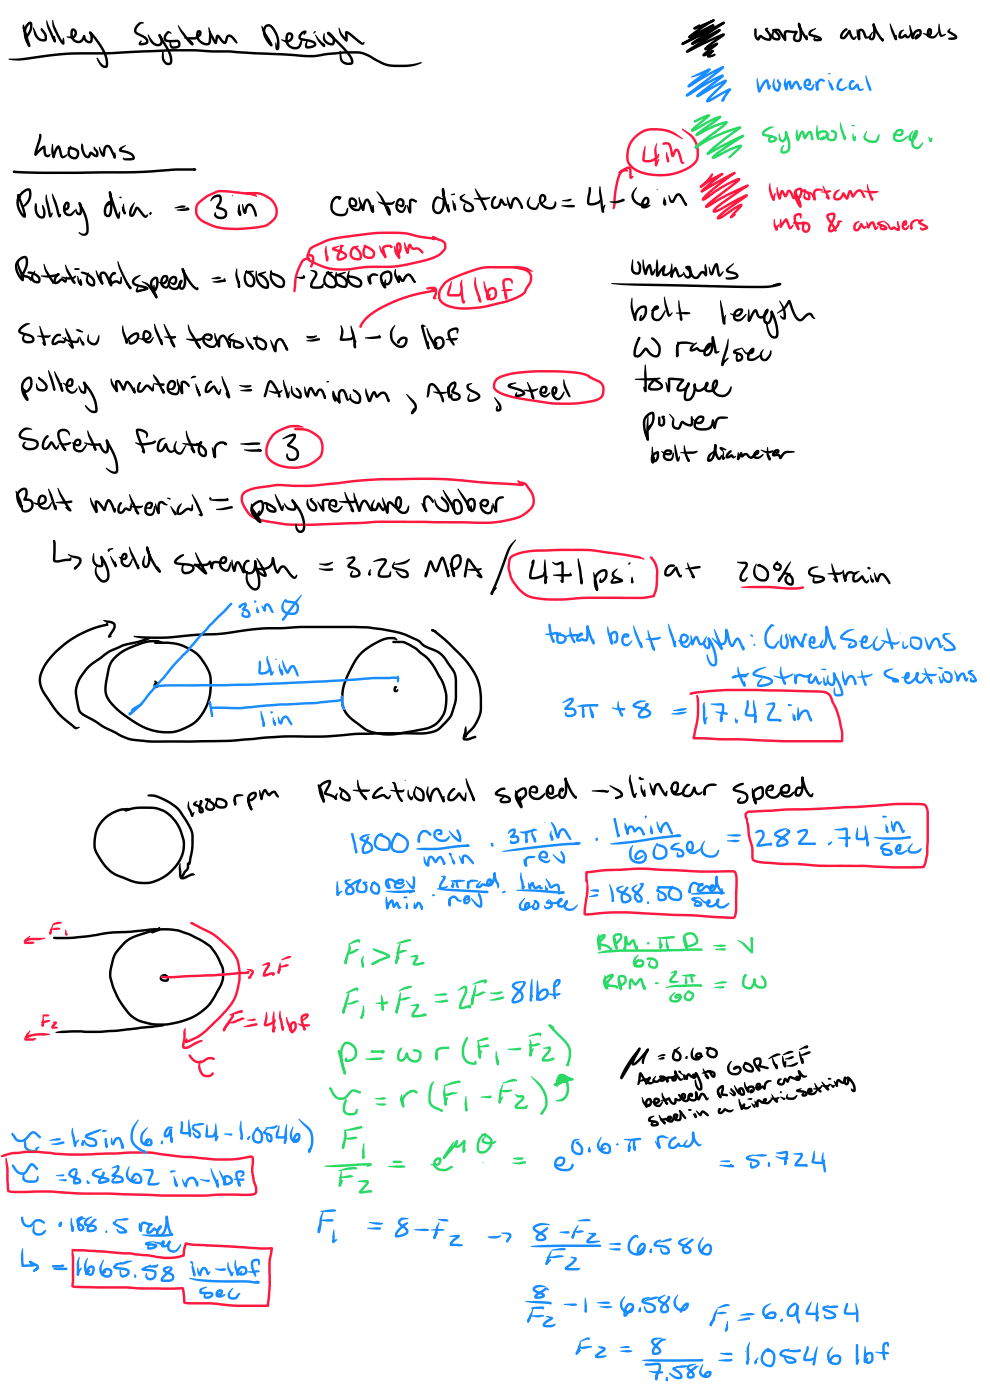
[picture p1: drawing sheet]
<svg xmlns="http://www.w3.org/2000/svg" width="210mm" height="297mm" viewBox="0 0 210 297" stroke-linecap="round" stroke-linejoin="round" font-family="sans-serif">
<defs><g id="words">
<g font-size="7.6">
<text x="86" y="84.9">&gt; ABS,</text>
<text x="112.3" y="123.5">471ps:</text>
</g>
<text font-size="7.3" fill="#188cff" x="160.1" y="179.7">282.74 The</text>
<text font-size="7.2" x="62.7" y="60.7">-2006pm</text>
<g font-size="6.7">
<text x="7.3" y="33.5">knowns</text>
<text x="44.5" y="46.2">3in</text>
</g>
<g font-size="6.6">
<text x="4.7" y="9.9">pulley</text>
<text x="28.4" y="9.9">system</text>
<text x="55.3" y="9.9">Design</text>
</g>
<text font-size="6.3" x="55.9" y="84.7">Aluminum</text>
<text font-size="6.3" fill="#198cff" x="149.1" y="153.1">17.42in</text>
<g font-size="6.2">
<text x="4" y="95.9">safety factor =</text>
<text x="3.2" y="108.8">Belt material =</text>
<text x="11.2" y="121.7">↳ yield strength = 3.25 MPA/</text>
</g>
<text font-size="5.9" fill="#188cff" x="42.4" y="275.1">sec</text>
<g font-size="5.8">
<text x="70" y="44.2">center distance= 4</text>
<text x="39.7" y="169.7">1800pm</text>
<text x="67.4" y="169.7">Rotational</text>
<text x="105" y="169.7">speed → linear speed</text>
</g>
<text font-size="5.8" fill="#ff183f" x="69" y="54.4">1800rpm</text>
<text font-size="5.8" fill="#1a8cff" x="54.9" y="143.1">4in</text>
<g font-size="5.8" fill="#188cff">
<text x="110.9" y="179.8">rev</text>
<text x="125.7" y="179.8">. 1min</text>
<text x="74.4" y="180.4">1800291. 34in</text>
<text x="133.5" y="180.4">60sec =</text>
<text x="71.3" y="190.2">1800%4.LI#d. 1min</text>
<text x="110.2" y="192.8">Go see</text>
</g>
<g font-size="5.7">
<text x="133.7" y="68.1">belt</text>
<text x="152.6" y="68.1">length</text>
<text x="134.4" y="75.3">W rad/see</text>
<text x="136.4" y="91">power</text>
<text x="138.1" y="97.6">belt diameter</text>
<text x="140.9" y="123.3">at</text>
<text x="156.2" y="123.3">20% strain</text>
</g>
<g font-size="5.7" fill="#198cff">
<text x="115.4" y="137.3">total belt length: Cowedsections</text>
<text x="155.2" y="145.1">+straight sections</text>
</g>
<g font-size="5.5">
<text x="160.1" y="8.4">words</text>
<text x="178.2" y="8.4">and labels</text>
<text x="53.1" y="108.7">polyurethane rubber</text>
</g>
<text font-size="5.4" x="133.9" y="58.7">Unknowns</text>
<text font-size="5.4" fill="#188cff" x="124.8" y="191">= 188.508dm</text>
<g font-size="5.3">
<text x="3.5" y="45.9">Pulley dia. =</text>
<text x="3.2" y="61.6">Rotationalspeed = 1000</text>
<text x="3.9" y="73.3">Static</text>
<text x="25.8" y="73.3">belt tension</text>
<text x="64.8" y="73.3">=</text>
<text x="72.1" y="73.3">4-6 lbf</text>
<text x="4.5" y="84.3">pulley material =</text>
</g>
<g font-size="5.3" fill="#198cff">
<text x="119.1" y="152">31T +8</text>
<text x="142.3" y="152">=</text>
</g>
<text font-size="5.2" x="107.7" y="84.5">steel</text>
<text font-size="5.1" fill="#188cff" x="14.6" y="251">8.8362 in-lbf</text>
<g font-size="5" fill="#2ad964">
<text x="73" y="204.7">F,&gt; Fz</text>
<text x="72.6" y="211.7">F, + Fz = 2F=81bf</text>
<text x="71.6" y="224.4">p=wr (F,-Fz)</text>
<text x="79.4" y="234.4">= r (F,-F) 5</text>
<text x="106.6" y="246.4">=</text>
</g>
<g font-size="5" fill="#2bd965">
<text x="134.3" y="204.7">60</text>
<text x="128" y="211.7">RPM-25</text>
<text x="151.4" y="211.7">= w</text>
</g>
<g font-size="5">
<text x="131.6" y="224.4">M-0.60</text>
<text x="135.3" y="228.1">Accordingto GORTEF</text>
<text x="136.1" y="232.3">between Rubber and</text>
<text x="137.4" y="234.4">steam-winticsttin</text>
</g>
<g font-size="5" fill="#188cff">
<text x="117.5" y="246.4">eo.6.tt rad</text>
<text x="152.5" y="246.4">= 5.724</text>
<text x="4.4" y="269.6">↳ = 1665.58</text>
</g>
<text font-size="4.9" fill="#188cff" x="160.4" y="19">numerical</text>
<text font-size="4.9" fill="#2ad964" x="161.7" y="29.8">symbolic eq.</text>
<g font-size="4.9" fill="#ff183f">
<text x="136.3" y="34.8">41</text>
<text x="163.1" y="42.3">Important</text>
<text x="164.1" y="48.7">info</text>
<text x="175.4" y="48.7">&amp; answers</text>
</g>
<text font-size="4.8" fill="#2bd965" x="126.8" y="201.2">RPM - ITD - V</text>
<text font-size="4.7" fill="#1a8cff" x="55.2" y="154.5">lin</text>
<g font-size="4.7" fill="#188cff">
<text x="95.2" y="264.6">2</text>
<text x="103.4" y="264.6">→</text>
<text x="113.1" y="264.6">8F-zFz = 6.586</text>
<text x="40.3" y="270.5">in-lbf</text>
<text x="111.3" y="279">÷-1=6.586</text>
<text x="150.6" y="279">F,-6.9454</text>
<text x="122.2" y="289.2">FZ =</text>
<text x="138.2" y="289.2">87.586 = 1.0546 lbf</text>
</g>
<text font-size="4.3" fill="#188cff" x="4.5" y="261.4">v. 188. 5 rode</text>
<text font-size="4.1" fill="#1a8cff" x="50.7" y="130.2">3in ∅</text>
<text font-size="4" fill="#ff183f" x="94.9" y="63">4 /bf</text>
<text font-size="3.9" fill="#188cff" x="2.3" y="242.5">- = 1.5in (6.9454-1.0546)</text>
<text font-size="3.9" fill="#2ad964" x="72.6" y="242.5">F,</text>
<text font-size="3.6" x="129.2" y="43.3">- 6' n</text>
<g font-size="3.6" fill="#ff183f">
<text x="52.3" y="206.8">&gt; 2F</text>
<text x="56.1" y="218">4/bf</text>
</g>
<text font-size="3.6" fill="#2ad964" x="71.7" y="251.6">Fz</text>
<g font-size="3.6" fill="#188cff">
<text x="77.8" y="261.5">=</text>
<text x="83.9" y="261.5">8-F</text>
</g>
<text font-size="3.1" fill="#ff183f" x="10.6" y="198.1">Fi</text>
<text font-size="3" fill="#ff183f" x="8.7" y="217.6">Fz</text>
<text font-size="1.3" x="83.6" y="146.6">c</text>
</g></defs>
<path d="M1.9 12.4a47.6 47.6 0 0 0 8.5-.9 132.4 132.4 0 0 1 13.7-.5l11.8-.6h5.3l3.9 .2 3.8 .1 17.4 .9 3.4-.4 4.5-.3a7.9 7.9 0 0 1 5.8 1.7l1.7 .8 1.3 .3h3.3l3-.6 .2 .2a7.9 7.9 0 0 1-5.2 .9 10.7 10.7 0 0 1-6.2-2.2l-1.2-.5-1.1-.1h-3l-5.9 .7-1.7 .1-16.3-1-8-.3h-5l-15.4 .7a73.8 73.8 0 0 0-15.8 1.2h-1.9l-.9-.1zM15.2 6.2a.92 .92 0 0 1 1.1 .3 .92 .92 0 0 1-.2 1.2 1.05 1.05 0 0 1-1.3 .4l-.7-.3 1.4-.2 .3-.6-.1-.4-.3-.1 .2-.1-.1 1.2 .1 .5 .5 .4 .6 .2 .3-.2 .6-.8a.3 .3 0 0 1 .4-.3 .3 .3 0 0 1 .1 .5l.4 .6 .7 .2h-.2l.1-.1 .1-.8-.3-.9a.33 .33 0 0 1 .3-.3 .33 .33 0 0 1 .3 .3 11.5 11.5 0 0 1 3.5 6.6 .79 .79 0 0 1-.5 .9 .79 .79 0 0 1-.9-.2l-.5-.6-.6-1.3h.2l.9 1.2 .5 .4h.4h-.1l.1-.1-.1 .2v-1.2l-.2-.9-1.3-2.3-1.9-2.5 .4-.3a1.82 1.82 0 0 1-.2 2.4 1.48 1.48 0 0 1-1.6-1.5h.5a1.58 1.58 0 0 1-1.6 1.5 1.58 1.58 0 0 1-1.6-1.6v-.9zM31.4 7.3l.1 .1 1 1.4 .6 .4h.8l-.1 .1 .2-.3v-.7l-.4-.7 .2 .1 .3-.3 .8 1.5a6.3 6.3 0 0 1 1.6 4.5 1.17 1.17 0 0 1-1.3 .4 1.17 1.17 0 0 1-.8-1.1v-1.9l.2-.1 .1 .1 .1 1.5 .2 .5 .5 .5h.4l.2-.2-.1-.8-.4-1.3-1.6-2.6a.97 .97 0 0 1-.3-1.2 1.48 1.48 0 0 1 .1 2.6 2.11 2.11 0 0 1-2.3-1.7zM68.7 7.1h.2l.1 1.1 .5 .7 .7 .2 .3-.1v.2l.1-.6-.2-.5-.8-.9h.1l.1-.3 2.6 2.5a8.4 8.4 0 0 1 2.6 3.5 .81 .81 0 0 1-.3 .8 .81 .81 0 0 1-.9 .1 1.83 1.83 0 0 1-1.8-2.4v-.5l.2-.1 .3 1.6 .5 .6 .5 .2h1l-.3-.8-.8-1.2-3.4-3.4a.88 .88 0 0 1-.6-1 1.85 1.85 0 0 1 1.7 2 .9 .9 0 0 1-.6 .9 .9 .9 0 0 1-1-.3 1.63 1.63 0 0 1-.8-2.3zM2.8 36.3a.21 .21 0 0 1 .3-.1 .21 .21 0 0 1 0 .3 .21 .21 0 0 1-.3-.1l.2-.2 .3 .1 .1 .2-.4 .1 .2-.2-.3-.2 6.1 .2 12-.1a197 197 0 0 0 17.4-.6h2.7a.33 .33 0 0 1 .5 .1 .33 .33 0 0 1-.2 .5 .33 .33 0 0 1-.4-.2l-.1-.3 .4-.1 .1 .5-5.8 .1a160.8 160.8 0 0 1-17.1 .6h-2.6a128.2 128.2 0 0 1-13.1-.3z" fill="#000"/>
<g fill="#ff183f">
<path d="M41.9 42.9l1.7-1.4 .8-.4a5.4 5.4 0 0 1 4.4-.7l3 .3a3.2 3.2 0 0 1 2.8 .9l-.2 .2-1.5-.4-6.4-.6-2.3 1-1.8 1.4-.5 .7v1.2l.6 1.1 .9 .6 1.4 .7 2.1 .6a27.6 27.6 0 0 0 8.2-.2l1.5-.4 1.3-1.1 .5-1-.1-1.2-.8-1.5-1.3-.9-1.3-.5h-2.4l.2-.1a.28 .28 0 0 1-.4 0 .28 .28 0 0 1 0-.4 .28 .28 0 0 1 .3-.1 5.5 5.5 0 0 1 6.2 3.3 3.6 3.6 0 0 1-3.1 4.3l-1.6 .2a19.9 19.9 0 0 1-9.5-.5 4.8 4.8 0 0 1-3.1-2.4 2.92 2.92 0 0 1 .4-2.7z"/>
<path d="M65.8 52.5l.3-.3a17.4 17.4 0 0 1 8.3-2.4 40.5 40.5 0 0 1 12.7-.3l1.7 .4 2.7 .4a.6 .6 0 0 1 .9 .5l-.3 .2-.4-.1v-.3l.3-.1-.1 .2 .1 .2-6.3-1.2a63.4 63.4 0 0 0-14.3 1.1l-1.9 .5-3.1 1.4-.4 .4-.5 1.3 .1 .4 .8 .6 2.2 .9 2 .5a24 24 0 0 0 6.9-.4l5.9-.1 3.8-.6a22.7 22.7 0 0 0 5.6-1.7l1.3-1.3 .1-.9-.5-.5-1.7-.7a.33 .33 0 0 1-.4-.2 .33 .33 0 0 1 .2-.4 .33 .33 0 0 1 .5 .2l.7 .3a1.71 1.71 0 0 1 1.7 1.9 4.5 4.5 0 0 1-3.6 2.8l-2.2 .6a30.7 30.7 0 0 1-10.5 1.1h-.9a20.9 20.9 0 0 1-7.8 .3 10.8 10.8 0 0 1-4.6-2.2 3.5 3.5 0 0 1 .7-2.5z"/>
<path d="M77.4 67.5a26.2 26.2 0 0 1 11.8-5.6l3.1-.6-.2 .2 .2 .3-.8-.2v-.2l.3-.1a.46 .46 0 0 1 .5-.1 .46 .46 0 0 1 .3 .4l-.2 .3-1.1 .2a33 33 0 0 0-10.3 3.4l-3 2-.8 1-.5 .9-.2-.3h.3v.2a.33 .33 0 0 1-.6 .2l.3-.8z"/>
<path d="M90.5 61l.8-.2a.95 .95 0 0 1 1.4 .7v1l-.4 .8-.1-.2 .4 .2a.45 .45 0 0 1-.7 .1 .45 .45 0 0 1 .1-.7l.2-.6-.1-.8 .1 .2-.2-.2 .2 .1h-1.7z"/>
<path d="M94.3 59.8l1-.7 2-.9a17.9 17.9 0 0 1 9.5-1.8l2.6 .1a4.1 4.1 0 0 1 3.6 1.1l-.1 .1-1.8-.6-1.2-.1h-6.5l-1.2 .1-3.6 1.2-3.1 1.2-1 .8-1 1.6-.1 1.3 .4 .6 .8 .6 1.2 .5 1.6 .2 2 .1 2.5-.3 1.8-.3a25.5 25.5 0 0 0 6.4-2l1-.8 1.1-2 .2-1.2-.2-.4-.6-.6-2.3-.6a.3 .3 0 0 1-.3-.3 .3 .3 0 0 1 .3-.3 .3 .3 0 0 1 .3 .4l-.3 .1 .2-.2-.2-.3a5.9 5.9 0 0 1 3.3 1.5 3 3 0 0 1-.7 3.4l-.3 .7a8.4 8.4 0 0 1-4.8 2.4l-.6 .1a22.5 22.5 0 0 1-10.5 .9 2.95 2.95 0 0 1-2.8-2.5 4.1 4.1 0 0 1 1.4-3.1z"/>
<path d="M57.8 92.1a6.2 6.2 0 0 1 6.6-1.5l-.1 .1h-2.8l-2.1 .9-1.1 .7-1 1.3-.5 1.4v1.3l.6 1 1.1 .8 1.2 .5 1.4 .3 1.7 .1 2.6-.6 2.2-1.5 .4-.9 .1-1.3-.1-.9-.5-.8-.9-.8-1.2-.6-.9-.2-1.5-.1a.35 .35 0 0 1-.5 0 .35 .35 0 0 1 .1-.5h.2a.25 .25 0 0 1 .1 .3 .25 .25 0 0 1-.2 .2l-.1-.5h.2a5.9 5.9 0 0 1 5.6 2.6 3.8 3.8 0 0 1-2.1 5.1 8.6 8.6 0 0 1-9.3-.9 4 4 0 0 1 .3-4.9z"/>
<path d="M51.6 104.3l.8-.4 1.3-.5 4.7-.7 7.2 .1 7.1-.7a154.9 154.9 0 0 1 24-.6l13.9 1.1a.35 .35 0 0 1 .4 0 .35 .35 0 0 1 .1 .4l-.6 .1-7.8-.5a146.5 146.5 0 0 0-35.3 .6l-4.3 .1-4.4-.1-4.2 .6-2.1 .6-.8 .8v1.1l1.3 2.3 1.1 1a25.7 25.7 0 0 0 6.3 1.3l6 .2 14.4-.7 22.8 .2 3-.3 2.6-.5 1.3-.5 1.6-1.2 .8-1 .1-1.3-.4-1.3-1.2-1.6-1.1-.3-.5-.4a.35 .35 0 0 1 .4-.3 .35 .35 0 0 1 .3 .3l-.1-.1a2 2 0 0 1 2.1 1.4 3.5 3.5 0 0 1-.9 5.7 16.3 16.3 0 0 1-6.6 1.9l-24.2-.2-15.3 .7a33.8 33.8 0 0 1-11.7-1.6 6 6 0 0 1-2.7-4.5l.2-.6z"/>
<path d="M108.3 117.9l.7-.4 1.5-.5a67.5 67.5 0 0 1 12-.6l3.1 .1 8.7 1.3a3 3 0 0 1 2.4 .9l-10.3-1.6-2.2-.2-11 .2-2.5 .4-1.9 .7-.5 .7-.1 1.7 .4 1.7 .4 .9 1.4 1.8 1.2 .9 1.1 .5 1.6 .3a44.7 44.7 0 0 0 9.9-.1h12l2.4-.4-.2 .1 .6-1.8 .1-3.4-.3-1.4-.7-1.1a.28 .28 0 0 1-.3-.4 .28 .28 0 0 1 .5-.1l.6 .7 .5 1.2 .3 1.1-.1 1.7a6 6 0 0 1-.9 3.9l-2.5 .4h-12a40.9 40.9 0 0 1-10.9 0 7.4 7.4 0 0 1-5.4-5.5 4.2 4.2 0 0 1 .4-3.7z"/>
<path d="M157.2 124.5a52.8 52.8 0 0 1 10.6 .1l2.5-.2h-.2a.29 .29 0 0 1 .5 .3 .28 .28 0 0 1-.5 .2h.1a24 24 0 0 1-6.9-.1l-5.1-.1h-1z"/>
</g>
<path d="M24.2 139.3a15.1 15.1 0 0 1 8.8-3.5 2.17 2.17 0 0 1 1.8 .7l-.2 .1-1.1-.3h-.9l-1.8 .2-3.6 1.4-2.1 1.3-1 1-.6 1.1-.8 3.6v1.9l.4 1.3 1.5 1.8 1.8 1.5 3 2 1.7 .9 1.6 .5 1.8 .3h2.1l1.8-.6 2.1-1 1.1-.8 .9-1.1 1-1.7 .6-1.9 .3-2v-2.3l-.4-1.2-.8-1.6-1.1-1.5-1.1-.9-1.9-1.1-1.3-.4-1.7-.3-1.6-.1a2.47 2.47 0 0 1-1.8-.2v-.1a3.6 3.6 0 0 1 2.2-.2 9.6 9.6 0 0 1 10.1 8.2 10.5 10.5 0 0 1-4.5 9.8 11.2 11.2 0 0 1-12.6-1 14.8 14.8 0 0 1-5.5-5.3 11 11 0 0 1 .3-5.7l.2-.6a4.8 4.8 0 0 1 1.3-2.2zM32.8 144.4l.3 .1a.73 .73 0 0 1 .6 1 .73 .73 0 0 1-1.1 .4 .79 .79 0 0 1 .1-.9 .79 .79 0 0 1 .8-.3v.3l-.5 .4v.3l-.1-.2h.3v-.2l-.5-.7z" fill="#000"/>
<g fill="#ff183f">
<path d="M131.6 36.4a.97 .97 0 0 1 1.6-.2l-1 .3-.6 .7-.7 2.6-.3 2.8a2.38 2.38 0 0 1-.3 1.7l-.2 .1a.33 .33 0 0 1-.1-.6v-.1a18.4 18.4 0 0 1 1.4-7.1z"/>
<path d="M131.2 36.4l2.1-1.1a.7 .7 0 0 1 .7 1v1.3l-.1-.1 .4-.2a.46 .46 0 0 1-.1 .5 .46 .46 0 0 1-.6 .1l-.1-.3-.1-1.8h.1l-2.1 1-.2-.1z"/>
<path d="M140.5 30.3a1.28 1.28 0 0 1 1.4 0 1.28 1.28 0 0 1 .7 1.2l.3 1.5-.3-.1 .2-.5a.73 .73 0 0 1 .3-.8 .73 .73 0 0 1 .8 .1l.4 .7 .6 2h-.1h.3a.34 .34 0 0 1-.2 .4 .34 .34 0 0 1-.4-.2l-.8-2.3-.2-.3 .1 .1-.2-.1h.2l-.4 .8a.48 .48 0 0 1-.6 .5 .48 .48 0 0 1-.3-.7l-.4-1.5-.3-.5 .2 .1h-.8a.29 .29 0 0 1-.4 0 .29 .29 0 0 1-.1-.4z"/>
<path d="M134.7 28.7a6 6 0 0 1 5.7-1.4 7 7 0 0 1 4.4 2.2h-.1l-2.9-1.4-1.4-.3-2.5-.1-1.2 .3-1.7 1.1-1.2 1.7-.4 1.5v1.9l.6 .8 1.2 .9 .9 .4 2.5 .5h3.4l1.8-.5 2.1-.9 1-.7 .7-1 .1-2.2-.3-1.1-.5-.9-2.2-2-.1-.2a5.1 5.1 0 0 1 3.2 7.1 9.5 9.5 0 0 1-6.9 3 10.8 10.8 0 0 1-6.7-1.5 3.3 3.3 0 0 1-1.3-3.8l.5-1.6z"/>
</g>
<path d="M21.9 131.6h.5a2.06 2.06 0 0 1 2.1 .8 2.3 2.3 0 0 1-.8 2.2l-.3 .6-.2-.3 .4-.1 .1 .3-.6 .2a.5 .5 0 0 1 .1-.8l.8-1.4v-.6l-.4-.2a2.28 2.28 0 0 1-1.7-.7zM18.7 141.2l4.1-3 1.8-.9a22.3 22.3 0 0 1 5.3-1.6l1.2-.3a.46 .46 0 0 1 .7 .1l-.5 .4-2.9 .7a17.9 17.9 0 0 0-5.1 1.8l-4.1 3-.7 .8-1.4 2-.7 2.3 .5 3.7 .2 .6 .4 .4 4.5 2.7 3.9 2 1.8 .7 4.6 .5 15.5-.2 12.3-.9h8.1l7.6-.6 14.6-.1 1.5-.3 .9-.5 1.6-1.5 1-1.3 1-3.2v-4.9l-.4-1.1-2.4-3.4-1.1-.7-2.5-1.1-1.2-1-1-.6a20.9 20.9 0 0 0-7-2l-2.9-.3-2.4-.1h-11.3l-8.6 .3-4.6 .5a50.7 50.7 0 0 1-9.8 .9 46 46 0 0 1-12.1 .3l-.7-.1-.1-.2h1.8a59.8 59.8 0 0 0 11.7-.6l1.1-.1a111.3 111.3 0 0 0 12-1.2l9-.4h11.3l2.9 .2 4.7 .7a16.5 16.5 0 0 1 6.7 2.6l1 .8a7.3 7.3 0 0 1 4 2.5l1.2 1.7a5.3 5.3 0 0 1 1.3 4.5v.9a8.7 8.7 0 0 1-3 7.5 5.8 5.8 0 0 1-4.8 1.8l-8.7-.1-5 .2-7 .5h-8.4l-11.9 .9-15.4 .2-2.3-.2a11.3 11.3 0 0 1-6.5-1.9l-2.1-1-3.9-2.4a3 3 0 0 1-1.8-2.9 7.2 7.2 0 0 1 1.8-7.3zM76.3 138.5a12.8 12.8 0 0 1 6.4-3.4h.5a.73 .73 0 0 1 1 .7l-1.5-.2-1.5 .4-2.5 1.3-1.7 1.3-1.1 1.2-.9 1.6-1.2 2.4-.7 1.9-.2 1.4v2.2l.7 1.8 1.2 1.3 2.5 1.9 .7 .4 1.1 .4 2.1 .4h2.2l7.3-1.3 1.3-.6 .7-.6 1.1-1.5 .4-1.1 .2-2.6-.4-1.8-.5-1.6-2.1-3.5-1.3-1.4-2-1.7-1.2-.7-1.3-.6h-1.9a.34 .34 0 0 1-.4-.1 .34 .34 0 0 1 0-.4 .34 .34 0 0 1 .4-.1 4.8 4.8 0 0 1 2.7 .4l1.9 1 1 .9a10.5 10.5 0 0 1 3.9 4.8l.1 .2a8.6 8.6 0 0 1 .5 9.3 6.3 6.3 0 0 1-5 2.6l-2.6 .5a12.6 12.6 0 0 1-9-.7l-.9-.7a8.3 8.3 0 0 1-3.9-4.5 12.8 12.8 0 0 1 2.1-8.6l1-1.6zM91.5 133.5a1.06 1.06 0 0 1 1.3 .5l1.8 1.5a31 31 0 0 1 6.6 7.7 14.3 14.3 0 0 1 .6 9 8.1 8.1 0 0 1-2.7 3.7l-.1 .4-.2-.3h-.2l.4-.2h.2l-.4 .7-.2-.1-.1-.2a1.39 1.39 0 0 1 .9-1.2l.8-.8 .7-1.1 .6-1.3 .2-1.2-.1-4.2-.9-2.9a24.7 24.7 0 0 0-5.7-6.9l-3.3-2.7h.1v-.4l.8 .3v.3l-.9-.1a.29 .29 0 0 1-.2-.1 .29 .29 0 0 1 0-.4zM11.6 138.2a21.8 21.8 0 0 1 11.1-5.9l-.2 .3v-.2a.28 .28 0 0 1 .2-.4 .28 .28 0 0 1 .3 .4l-.1 .3-.4 .1a20 20 0 0 0-5.9 2.2l-2.8 1.9-2.5 2.3-1.8 2.5-.6 1.5-.2 1 .1 1 .4 1.1 2.8 4.1 1.1 1.3 3.1 2.6h-.1l.8-.1v.2a1.02 1.02 0 0 1-1.7-.3 20.6 20.6 0 0 1-6.9-8.8 7 7 0 0 1 2.3-6zM98.8 154.1a2.21 2.21 0 0 1-.1 2.1l-.1 .6-.1-.3 .7 .1 1.3-.4a.31 .31 0 0 1 .5 0 .31 .31 0 0 1-.3 .4h.1a3.2 3.2 0 0 1-2.6 .4v-.7z" fill="#000"/>
<g fill="#1a8cff">
<path d="M32.6 145.3l2.6-.2 18.3-.1 15.3-.7 10.5-.7 4.8-.1a.35 .35 0 0 1 .5 0 .35 .35 0 0 1 0 .5 .35 .35 0 0 1-.5 0l-4.8 .1-10.5 .7-15.3 .7-20.5 .3a.29 .29 0 0 1-.4-.1 .29 .29 0 0 1 0-.4z"/>
<path d="M84.3 143.3l.2 .1 .2 .9a.3 .3 0 0 1-.3 .5 .3 .3 0 0 1-.2-.5z"/>
<path d="M44.3 148.7h.3l.2 .3 .4 2.6a.33 .33 0 0 1 .1 .4 .33 .33 0 0 1-.5 .1 .33 .33 0 0 1-.1-.4l-.5-2.8z"/>
<path d="M72.3 147.5a.34 .34 0 0 1 .4 .1 .34 .34 0 0 1 0 .4l.5 2.3-.2-.2-.3 .2a.27 .27 0 0 1 .4-.1 .27 .27 0 0 1-.1 .5 .27 .27 0 0 1-.3-.3l-.1-.1a5.8 5.8 0 0 1-.3-2.8z"/>
<path d="M44.6 150l1-.1 5.6 .1 8-.8 7.7-.3 5.4-.7a.27 .27 0 0 1 .4 .3 .27 .27 0 0 1-.4 .2l-5.4 .7-7.7 .3-8 .8-6-.1a.37 .37 0 0 1-.5 .1 .37 .37 0 0 1-.1-.5z"/>
<path d="M28.1 150.2l1.8-1-.1 .1 .1-.3h.2l.1 .6-1.8 1-.2 .3a.26 .26 0 0 1-.4 0 .26 .26 0 0 1 0-.4z"/>
<path d="M48.8 127.9a.27 .27 0 0 1 .5 .1 .27 .27 0 0 1-.2 .4l.1-.1-4.5 4.5-4.6 5.3-2.4 2.4-7.6 9.1-2.1 1.9a.38 .38 0 0 1-.5 .3 .38 .38 0 0 1-.2-.5l.5-.3v.6l-.2-.3h-.2l2.3-2.1 7.1-8.4 2.9-2.9 4.6-5.3z"/>
</g>
<path d="M146.4 146.9l3.5-.5 4.5-.3 17.4 .3a8 8 0 0 1 3.9 .5l.7 .6 1.2 2.7 .9 3.4a7.2 7.2 0 0 1 .3 3.8l-.7 .1h-11.8l-19.2-.7-.2-.3 .9-4.7-.1-4.2 .1-.2a.45 .45 0 0 1 .4 .6 22.3 22.3 0 0 1-.8 8.6l-.2-.3 19.1 .7 12.2-.1-.1 .2-.1-2-1-4.1-1.4-3.2-.8-.7-1.3-.1-7.2-.2-12.2-.2-4.2 .3-3.6 .5v-.5a.25 .25 0 0 1 .1 .4 .25 .25 0 0 1-.4 0 .25 .25 0 0 1 .1-.4z" fill="#ff183f"/>
<path d="M21.9 173.6a7.2 7.2 0 0 1 4.7-2.1l1 .1v.2l-1.9 .2-1.6 .6-1.6 1.1-1.2 1.4-.6 1.2-.3 1.5-.1 2 .3 .9 2 3 1.1 1.1 1.1 .6 3 1.2 1.6 .4h2.1l2-.6 1.4-.8 1.1-.9 1.3-1.3 .8-1.5 .6-1.5v-1.6l-.8-2.8-.7-1.3-1.2-1.4-1.2-1-1.1-.4-1.3-.3h-2.9l-2.4 .5a.37 .37 0 0 1-.6 0 .37 .37 0 0 1 .2-.6l.4-.1 .2 .1-.4 .5-.3-.3a13.7 13.7 0 0 1 7.6-.1 8.6 8.6 0 0 1 4.8 9.5 9.4 9.4 0 0 1-9 6.5 19.6 19.6 0 0 1-6.8-2.6 12.6 12.6 0 0 1-3.4-5.2 7.4 7.4 0 0 1 2.1-6.2zM31.4 168.6a6.2 6.2 0 0 1 4.3 1.2 11.8 11.8 0 0 1 4.8 5.5 8.7 8.7 0 0 1 .5 5.2l-.6 2.8-.5 .2 .2-.2v.2a1.45 1.45 0 0 1-.6 1.6l-.5 .8a.31 .31 0 0 1-.5 .2 .31 .31 0 0 1 0-.5l.4-.2v.5l-.1-.2-.3 .1 .5-1 .6-.6v-.3a.63 .63 0 0 1 .5-.9h.1l-.3 .2 .6-3.2 .1-3-.3-.9-.9-1.7-1.6-2.3-1.1-1-1.3-.9-2-.9-2-.3-.1-.2zM38.1 183.1l.2 .1 .3 2.9h.3l1.7-.8h.4l.4 .2-.1 .2h-.5l.1 .1-1.3 .5a.96 .96 0 0 1-1.2 .2 .96 .96 0 0 1-.4-1.2l-.1-1.1z" fill="#000"/>
<g fill="#188cff">
<path d="M88.3 180l1.5-.2a53.8 53.8 0 0 0 8.7-.6h.7a.31 .31 0 0 1 .4 .1 .31 .31 0 0 1-.2 .4 .31 .31 0 0 1-.4-.1l-.2-.2v-.1l.6-.1v.5l-2.3 .1a24.3 24.3 0 0 1-8.8 .3z"/>
<path d="M106.6 180.6l.1-.1a118.6 118.6 0 0 1 15.9-1.8h.2v.4l-.9-.3a.98 .98 0 0 1 1.3 .1l-.2 .3-.5 .1-3.7 .1-12.1 1.3z"/>
<path d="M129.4 178.9l13.7-1.8h1.1v.5l-1-.3a.95 .95 0 0 1 1.3 0l-.3 .3-3 .2a87.7 87.7 0 0 1-11.7 1.3z"/>
</g>
<path d="M158.1 172.4l.4-.4 .4-.1 23-1 7.8-.6h3a8.7 8.7 0 0 1 3.7 .3l.4 .8 .2 .7v6.3l-.1 3.1-.4 1.7-.3 .7a1.1 1.1 0 0 1-1.3 .3l-5.3 .1-6.2-.3-9.6-.1-12.3-.7-1.3-.3-.7-.3-.2-.7v-2a15.2 15.2 0 0 1-.9-4.7l-.1-.6a.81 .81 0 0 1 .1-1 5.1 5.1 0 0 1 .7 3.2l.2 1a9.4 9.4 0 0 1 .6 4.2l.3 .4 1.1 .3 4.5 .3 3.6 .1 4.8 .3h9.2l6.4 .3h6.1l-.2 .2 .7-2.8 .1-9.1-.4-1-.3-.1-5.7-.1-8.2 .6-23.1 1-.4 .4v-.1l.1 .6a.45 .45 0 0 1 .2 .5 .45 .45 0 0 1-.3 .4l-.5-.9v-.7z" fill="#ff183f"/>
<path d="M26.3 199.8a13 13 0 0 1 6.5-2.5v.3l-3.6 1.1-1.6 .7-1 .8-1.8 2-.5 1.3-.7 3 .1 .9 .7 2.3 1 2.2 1.9 2.7 1 .9 1.4 .8 2.7 .7 2.7 .1 2.9-.6 2.5-.8 1.6-.9 1.5-1.3 .8-.8 .8-1.3 1.4-2.4 .4-1.2v-2l-.2-.8-1.1-2.4-1.3-1.7-1.7-1.1-2.4-1.2-2.5-.9-1.6-.3h-2l-1.7 .6a.3 .3 0 0 1-.4-.3 .3 .3 0 0 1 .4-.3l.2-.1a8.5 8.5 0 0 1 4.6-.2l2.9 .8 3 1.6a9.7 9.7 0 0 1 4.1 5.3 6.3 6.3 0 0 1-1.1 6l-.2 .3a12.2 12.2 0 0 1-9.5 6.3l-1.8 .2a9.2 9.2 0 0 1-8-2.9l-1.7-2.5-1.3-2.8a7.6 7.6 0 0 1 0-5.9 8.3 8.3 0 0 1 2.6-3.7zM11.8 218.9l1.2-.2 2.2-.2 6 .1 3.3-.2 10-1.1-.2 .1a.28 .28 0 0 1 .4-.1 .28 .28 0 0 1 .1 .4 .28 .28 0 0 1-.4 .1l-9.3 1.1-3.7 .2-9.5 .1zM34.1 206.9a.62 .62 0 0 1 .7-.3 .62 .62 0 0 1 .5 .6 .26 .26 0 0 1-.3 .1 .26 .26 0 0 1-.2-.3l.2 .2h-.5l-.1 .4 .3 .1h.7l-.1 .1v-.4l-.4-.3a.27 .27 0 0 1-.4-.2 .27 .27 0 0 1 .4-.2 .85 .85 0 0 1 1 1 .85 .85 0 0 1-1.3 .6 .76 .76 0 0 1-.7-.5 .76 .76 0 0 1 .2-.9z" fill="#000"/>
<g fill="#ff183f">
<path d="M5.4 199.2l1.6-.3 2.7 .1-1.4 .5-2.8 .2 .3-.3-.2-.2h.5a.39 .39 0 0 1-.4 .4 .39 .39 0 0 1-.4-.3z"/>
<path d="M5.3 199.2l1.1-.7v.2l-.8 .9 .1-.1-.1 .5-.2-.2h1.4a.31 .31 0 0 1 .5 .2 .31 .31 0 0 1-.5 .3 2.23 2.23 0 0 1-1.7-.3v-.4z"/>
<path d="M5.6 219.7a8.5 8.5 0 0 1 4.5-.5l.5 .3-.9 .2-2.2 .1-1.6 .4v-.5a.41 .41 0 0 1 .6-.1 .6 .6 0 0 1-.4 .5 .6 .6 0 0 1-.6-.1z"/>
<path d="M6.3 218.6l.2 .1-.9 1.9-.1-.3 2-.1a.55 .55 0 0 1-.2 .6 .55 .55 0 0 1-.6 0h-1.2l-.4-.2 .4-1z"/>
<path d="M34.1 207h2.6l8.6-.4 7.3-.5-.2 .2a.29 .29 0 0 1 .2-.3 .29 .29 0 0 1 .3 .3l-.2 .1 .2-.2a.48 .48 0 0 1-.3 .5 .48 .48 0 0 1-.5 0l-6.8 .5-8.6 .4a4.4 4.4 0 0 1-2.6-.3z"/>
<path d="M49.1 215.1l.3-.1 .2 .2a1.16 1.16 0 0 1-.4 1.1l-1.4 2.3-.5-.1 .3-.7 1.1-.7v.1l-.8 1.1a.38 .38 0 0 1-.1 .4 .38 .38 0 0 1-.5 0v-.4l.4-.8 1.4-2.2 .2 .2a.25 .25 0 0 1-.3-.1 .25 .25 0 0 1 .1-.3z"/>
<path d="M48.4 216.8l1.1-.2 1.9-.8a.3 .3 0 0 1 .4 .2 .3 .3 0 0 1-.4 .4l-.3 .1a3.2 3.2 0 0 1-2.7 .5z"/>
</g>
<path d="M11.4 198.8l4.2-.1 3.1-.4 4.6-.7 4.4-.2 6.1-.6-.2 .3v-.3a.32 .32 0 0 1 .5 .1 .32 .32 0 0 1-.2 .5l-6.2 .5-4.4 .2-4.6 .8-3.1 .3h-3.9a.31 .31 0 0 1-.4 0 .31 .31 0 0 1 .1-.4z" fill="#000"/>
<g fill="#ff183f">
<path d="M40.4 195.6l.5 .1-.2 .3 .1-.2-.1-.2 2.4 1.2a15.4 15.4 0 0 1 7.6 7 12 12 0 0 1-4 12.3l-1.2 1.1a11.6 11.6 0 0 1-6.2 4.1 .59 .59 0 0 1-.1-.6 .59 .59 0 0 1 .6-.4l-.2 .7-.2-.2 2.2-.9a31.7 31.7 0 0 0 5-4.4l.3-.4a14.4 14.4 0 0 0 2.7-3.5l.5-1.6 .4-2.3v-2.1l-.6-2.3-1.3-1.8-2.9-2.6-1.3-.9-3.3-1.7a.59 .59 0 0 1-.7-.6z"/>
<path d="M39.2 218.1l.2 .1v1.7l-.3 2.2-.1-.1h.8l2.4-1.3 .4-.1 .4 .2-.1 .1-1.8 .9a2.02 2.02 0 0 1-2.4 .6l-.1-.6 .3-1.6a2.56 2.56 0 0 1 .3-2.1z"/>
<path d="M40 223.8a.4 .4 0 0 1 .5-.1 .4 .4 0 0 1 .2 .4l1 .9 .8 .1 .4-.1a2.23 2.23 0 0 1 2.4-.6v-.1a.31 .31 0 0 1 .2 .5 .31 .31 0 0 1-.5 0h-.9a2.38 2.38 0 0 1-4.1-1z"/>
<path d="M42.4 224.9l.2 .1-.1 1.4 .6 1.3 .7 .3 1-.2a.26 .26 0 0 1 .2-.3 .26 .26 0 0 1 .3 .3v-.1a1.37 1.37 0 0 1-2 .8l-.8-.7a2.45 2.45 0 0 1-.4-2.1z"/>
<path d="M105.2 80.3a12.2 12.2 0 0 1 6.1-1.6l6.3-.2a19.3 19.3 0 0 1 7.4 1l.6 .7v.2l-1.2-.6-1.2-.3-3.9-.4-6-.1-4.6 .5-2.6 .8-.8 .7-.3 .7 .1 .6 .5 .5 .9 .5a61.7 61.7 0 0 0 9.9 1.9l1.9 .2 4-.1 3-.4 1.6-.5 .5-.4 .2-.4v-1.7l-.6-.7-1.8-.9a.29 .29 0 0 1-.4-.4 .29 .29 0 0 1 .5-.1l1.1 .5a2.54 2.54 0 0 1 1.8 2.8 2.54 2.54 0 0 1-2.5 2.2l-4.5 .6a58.1 58.1 0 0 1-12.4-1.4 6.2 6.2 0 0 1-4.2-2.1v-1z"/>
</g>
<g fill="#188cff">
<path d="M112.6 264.3l5.1-.3h9.2a.37 .37 0 0 1 .4 0 .37 .37 0 0 1 .1 .5h-8.2a32.9 32.9 0 0 1-6.6 0z"/>
<path d="M136.3 288.5l2.4-.2h10.2l-.2 .4 .2 .1-.4-.2a.34 .34 0 0 1 .4-.3 .34 .34 0 0 1 .2 .5l-1.5 .1a90 90 0 0 1-11.4-.3z"/>
<path d="M11.9 249.3l1.6-.2 .2 .2-.2 .2-.4 .1-1.1-.1z"/>
<path d="M12.5 250.2l1.3-.1a.3 .3 0 0 1 .4 .1 .3 .3 0 0 1-.1 .4 .3 .3 0 0 1-.4 0l-1.2-.2z"/>
<path d="M2.6 247.1a.53 .53 0 0 1 .6 .5l.7 .9 .9 .2 .4-.1-.1 .1 .9-1.4a.87 .87 0 0 1 .9-.6 .87 .87 0 0 1 .8 .7l.2 .2a.32 .32 0 0 1 .1 .6 .32 .32 0 0 1-.5-.3l-.7-.7-.4 .4a2.64 2.64 0 0 1-1.3 1.6 2.3 2.3 0 0 1-2.5-1.7l-.1-.2z"/>
<path d="M5 248.7l.2 .1v1.2l.6 .4h1.7l.2-.2 .2-.7a.71 .71 0 0 1 0 1.2 2.8 2.8 0 0 1-3.1-.5l-.1-.5z"/>
<path d="M109.5 188.8a68.2 68.2 0 0 1 9.7 .3h.3l-.2 .2 .2 .3-1 .2-.1-.2a1.24 1.24 0 0 1 1.1-.5l.3 .1a.37 .37 0 0 1-.1 .4 .37 .37 0 0 1-.5 0l-9.6-.6z"/>
</g>
<path d="M.3 245.1l2.4-.7 2.7-.3h2.6l3.7 .4 3.3 .2 12.6-.5 4.3 .1 6.6 .8 7.5 .6h3.7l2.7-.5a1.05 1.05 0 0 1 1.4 .3v3.1l.3 1.7a3.6 3.6 0 0 1 .3 3 3 3 0 0 1-2.5 .4l-17.5 .2-10.9-.4h-6.5l-6.3-.5-5.7 .1a7.7 7.7 0 0 1-3.3-.2l-.2-.3-.2-2.1-.1-4.3 .1-.6 .5 2.2 .2 4.8-.1-.2 1.1 .2 7.7-.1 6.3 .4 6.5 .1 10.9 .4h8.4l3.7-.2h6.6l.9-.2 .1-.7-.8-3.5v-3.2l.1 .1-3.5 .5h-3.9l-7.5-.6-6.6-.8h-4.3l-12.6 .4-7.1-.6h-2.5l-2.7 .3-2.1 .6a.25 .25 0 0 1-.3-.1 .25 .25 0 0 1 0-.3z" fill="#ff183f"/>
<path d="M40.1 271.1l4.4 .4 7.8 .1 2.5 .2-.2 .1v.3l-.5-.3a.49 .49 0 0 1 .6-.2 .49 .49 0 0 1 .3 .5l-.7 .1-3.6-.2a34.7 34.7 0 0 1-10.6-.8z" fill="#188cff"/>
<g fill="#ff183f">
<path d="M15.2 265h2.9l9.6 .7 6.9 .9h1.7l2.6-.5-.2 .2 .3-2.2a.61 .61 0 0 1 .4-.5 .61 .61 0 0 1 .7 .1l16 .9a2.44 2.44 0 0 1 1.8 .2l-.5 2.9 .1 5.1-.4 3.7a.74 .74 0 0 1-.3 .7 .74 .74 0 0 1-.8 .1h-6.2l-4.8-.5-5.8-.2a.66 .66 0 0 1-.4-.9l-.3-2.3 .2 .1-4.1 .1-16.4-.3a5.8 5.8 0 0 1-3-.3v-7.1l.1-.6a5.3 5.3 0 0 1 .4 3.3l-.1 4.3-.1-.2 11.5 .2 3.1 .2h8a.72 .72 0 0 1 .8 0 .72 .72 0 0 1 .3 .8l.2 2.4-.2-.2 5.8 .2 4.8 .4 7 .1-.2 .2 .3-4.2v-5.2l.5-2.8 .2 .3h-2.5l-13.9-.7-1.8-.4 .3-.1-.3 1-.2 1.3a.45 .45 0 0 1-.6 .5l-1.7 .4h-2.1l-7-.9-9.6-.7h-2.4l-.6-.1z"/>
<path d="M124.2 184.9l4.2-.6 6.7-.3 13.3 .6h6.6a1.15 1.15 0 0 1 1.5 1.3l-.1 6.6a2.85 2.85 0 0 1-.6 2.4l-18.5-.8a65.8 65.8 0 0 0-13.2 .1l-.3-.1a10.6 10.6 0 0 1 .4-4.1l.2-3.2 .2-.1a9.8 9.8 0 0 1-.2 5.2l-.1 2-.1-.2h.7a74.1 74.1 0 0 1 15.5 0l15.1 .8 .3-.8 .1-1 .1-6.4-.3-1.2-7.3 .1-13.6-.6-6.4 .3-4 .4 .3-.2v1.1a.74 .74 0 0 1-.4 1l-.2-.3z"/>
</g>
<g fill="#2bd965">
<path d="M126.8 202.1a25 25 0 0 1 8.3-.7l13.3-.2a.42 .42 0 0 1 .4 0 .42 .42 0 0 1 .2 .4l-9.1 .3h-8.3l-4.7 .4z"/>
<path d="M141.3 209.4a22.4 22.4 0 0 1 6.6-.6h.9a.27 .27 0 0 1 .2 .3 .27 .27 0 0 1-.3 .2h-.3l.1-.3 .2 .3-6.3 .1-1.1 .2z"/>
</g>
<g fill="#2ad964">
<path d="M69.9 230.7l.4 .1 .8 1.4 .7 .5 1.1 .1 .8-.8a1.58 1.58 0 0 1 2.5-.6 .33 .33 0 0 1 .3 .5 .33 .33 0 0 1-.5 0l-1.2-.3-.4 .3a2.28 2.28 0 0 1-2.3 1.4 2.28 2.28 0 0 1-2-1.9l-.2-.3 .1 .1a.24 .24 0 0 1-.2-.2 .24 .24 0 0 1 .1-.3z"/>
<path d="M73.3 233.2l.3 .2-.4 1.3 .1 1.1 .8 .3h.8l.4-.2a.44 .44 0 0 1 .2-.5 .44 .44 0 0 1 .5 0l-.2 .2v.4a1.45 1.45 0 0 1-1.8 .6 1.44 1.44 0 0 1-1.3-2l.3-.9z"/>
<path d="M68.8 247.3l1.2-.1a55.7 55.7 0 0 1 8.8-.4 .39 .39 0 0 1 0 .4 .39 .39 0 0 1-.4 .2l-.5 .2-.1-.2 .6-.5 .2 .4-3.2 .1a30.3 30.3 0 0 1-6.6 .1z"/>
</g>
<path d="M147.1 5.8l1.4-.6-1.1 1 .1-.3-.2-.1 4-1.7 .2 .5-2.4 1.4-2.7 2 .1-.2-.4-.2 4.9-2.4a.31 .31 0 0 1 .4-.1 .31 .31 0 0 1 .1 .4 38.7 38.7 0 0 1-6.6 4l-.2-.4 8.9-4.5a.26 .26 0 0 1 .2 .1 .26 .26 0 0 1-.1 .3l-6.7 4.5v-.4l-.3-.1 5.9-2.8a.29 .29 0 0 1 .3 .1 .29 .29 0 0 1-.1 .4l-6.9 4.4-.2-.4 7.7-3.6a.29 .29 0 0 1 .4 .1 .29 .29 0 0 1-.1 .4l-3.9 2.9 .1-.2-.3-.1 2.4-1.2a.28 .28 0 0 1 .3 .2 .28 .28 0 0 1-.1 .3l-2.8 2.3 .1-.2-.2-.1 1.8-.9a.27 .27 0 0 1 .4 .2 .27 .27 0 0 1-.2 .3l-.9 1 .1-.2-.2-.2 1-.2a.29 .29 0 0 1 .5 .1 .29 .29 0 0 1-.3 .4l-1.1 .2-.4-.2 .1-.5 1-.9 .2 .4-.9 .6a1.19 1.19 0 0 1-1.4 .3 .47 .47 0 0 1 .3-.7l2.6-2.1-.1 .1 .4 .3-1.5 .8a1.03 1.03 0 0 1-1.3 .3v-.2a1.89 1.89 0 0 1 1.2-1.2l2.8-2.1-.1 .3 .2 .2-7.7 3.6a.28 .28 0 0 1-.3-.2 .28 .28 0 0 1 .1-.3l6.9-4.5 .2 .4-5.6 2.9a.32 .32 0 0 1-.5-.1 .32 .32 0 0 1 .2-.5l6.6-4.3 .2 .5-8.7 4.5a.27 .27 0 0 1-.4-.2 .27 .27 0 0 1 .2-.4l4.2-2.3 2.2-1.5 .2 .4-2.5 1.3a6.6 6.6 0 0 1-2.7 1.2l-.1-.1a.44 .44 0 0 1 .3-.6 21.9 21.9 0 0 1 5.2-3.3 .29 .29 0 0 1 .1 .3 .29 .29 0 0 1-.3 .2l-3.2 1.4a.82 .82 0 0 1-1 .2z" fill="#000"/>
<path d="M146.6 16.3l3.6-1.7a.32 .32 0 0 1 .4-.1 .32 .32 0 0 1 .2 .3l-4.5 3.6v-.1l-.3-.2 .2-.1a37.3 37.3 0 0 1 7.2-4 .33 .33 0 0 1 .2 .3 .33 .33 0 0 1-.2 .3l-7.5 5.8-.3-.4 5.5-3.2a4.3 4.3 0 0 1 2.3-1l.2 .2-.1 .2-.9 .9-4.5 3.4 .1-.2-.3-.2 4-2.3 2-.9a.29 .29 0 0 1 .3 .1 .29 .29 0 0 1-.1 .4l-3.9 4.1v-.2l-.2-.1 4.7-2.5a.28 .28 0 0 1 .3 .1 .28 .28 0 0 1 0 .4l-1.5 2.2-.1-.2h-.2l.4-.3 .2 .3-.4 .4h-.3a.77 .77 0 0 1 .3-1.1l1.2-1.6 .3 .3-4.6 2.5a.36 .36 0 0 1-.5-.1 .36 .36 0 0 1 .1-.5l3.8-4 .2 .3-5.7 3.2a.33 .33 0 0 1-.5-.1 .33 .33 0 0 1 .2-.5l5.2-4.1v.4h.2l-2.7 1.3-4.7 2.9a.29 .29 0 0 1-.4-.1 .29 .29 0 0 1 .1-.4l7.6-5.9-.1 .3 .3 .1-2.8 1.4-4.1 2.5-.5 .2a.34 .34 0 0 1-.2-.3 .34 .34 0 0 1 .2-.3l4.3-3.4 .3 .4-2.6 1.1-1.3 .4z" fill="#188cff"/>
<path d="M147.3 25.5l.2 .2-.2-.2 2.4-1.1a.55 .55 0 0 1 .9 0 1.6 1.6 0 0 1-1 1.2l-2.6 2.2v-.3l-.2-.1 3.7-2 2.1-.8a.31 .31 0 0 1 .4 0 .31 .31 0 0 1-.1 .5l-4.9 3.6v-.1l-.3-.2 3.8-1.9a5.4 5.4 0 0 1 2.7-.8l.2 .2a2.67 2.67 0 0 1-1.5 1.5l-5.1 4v-.2l-.3-.2a26.6 26.6 0 0 1 9.6-4.2 .33 .33 0 0 1-.1 .6l-4.8 3.6-1.9 1.8 .1-.2-.4-.2 4.1-2.2 3.3-1.6a.28 .28 0 0 1 .4 .1 .28 .28 0 0 1-.1 .4l-4.4 2.9-1.8 1.6-.3-.4 3.5-1.7 2.3-.8a.35 .35 0 0 1 .4 .1 .35 .35 0 0 1-.1 .4l-2.5 2.4-.3-.1v-.2l2.4-2.4 .2 .3-2.2 .8-3.6 1.8a.35 .35 0 0 1-.3-.3 .35 .35 0 0 1 .1-.4 37.5 37.5 0 0 1 6.3-4.4l.3 .4-3.4 1.6-4 2.2h-.3l-.1-.4a38.8 38.8 0 0 1 6.9-5.6l-.1 .3 .3 .1-4.6 1.6-2.4 1.2-2.2 1.4a.32 .32 0 0 1-.5-.1 .32 .32 0 0 1 .2-.5l5.6-4.3 .8-.7 .2 .3-2.4 .8-4 1.9a.36 .36 0 0 1-.2-.4 .36 .36 0 0 1 .2-.3l4.9-3.6-.1 .2 .3 .2-2.1 .9-2.1 1.2a2.89 2.89 0 0 1-2 .8 .4 .4 0 0 1 .2-.6l3.4-3v.3l.2 .1-2.1 .9a.81 .81 0 0 1-1.1 .3z" fill="#2ad964"/>
<path d="M151 36.8h.2a1.39 1.39 0 0 1-.7 1.5l-1.7 1.5-.3-.4 2-1.4 2.6-1.3a.27 .27 0 0 1 .4 .1 .27 .27 0 0 1-.2 .4l-4.3 3.5v-.3h-.2l6.8-3.9a.27 .27 0 0 1 .4 0 .27 .27 0 0 1-.1 .4l-4.5 3.4-2.1 2.1v-.3h-.3l1.6-1a19.9 19.9 0 0 1 6.2-3.4l.2 .2v.2l-.5 .6-5.2 4.1-1.3 1.2v-.3l-.3-.1 .4-.1a43.3 43.3 0 0 1 8.6-4.4l.2 .3-.1 .2-5.8 4-.9 .7-.4 .6-.2-.3 1.1-.4 4.6-2.5 1.1-.5h.2l.2 .4-.3 .2-4.5 3.2-1.4 1.3v-.1v.1l-.1-.2h.1h-.2l.6-.3 4.2-2.6a.35 .35 0 0 1 .4 .2 .35 .35 0 0 1-.1 .4l-2.1 2.4v-.2l-.3-.2 1-.4 .1 .3-.5 .3a.44 .44 0 0 1-.8 .2 1.15 1.15 0 0 1 .7-1.1l1.5-1.7v.1l.3 .2-2.7 1.6a3.9 3.9 0 0 1-2.4 1.2l-.2-.4a8.5 8.5 0 0 1 3-2.5l3.3-2.3-.1 .3 .3 .1-4.5 2.3a4.5 4.5 0 0 1-2.7 1.1 .51 .51 0 0 1 .1-.9 50.5 50.5 0 0 1 6.9-4.9l.1-.1 .2 .4-4.4 2.1-4.1 2.4a.34 .34 0 0 1-.5 0 .34 .34 0 0 1 0-.4l1.4-1.4 5.6-4.4 .1 .4-.1-.1h.2l-3 1.4-2.9 2a2.52 2.52 0 0 1-1.9 1l-.2-.3a8.6 8.6 0 0 1 3.2-3.1l3.7-2.7 .2 .4-6.7 3.8-.5 .1a.34 .34 0 0 1 .1-.6l4.3-3.5 .2 .5-2.5 1.2-1.9 1.4a.28 .28 0 0 1-.4 0 .28 .28 0 0 1 .1-.5l1.4-1.3z" fill="#ff183f"/>
<path d="M3.8 55a1.38 1.38 0 0 1 1.9-.5l.2 .2a4 4 0 0 1-.6 3.2l-.2 .5-.1-.2a2.11 2.11 0 0 1 1.8 1l-.5 .1 .1-.5h.2l.2 .4-.2-.1a.28 .28 0 0 1 .1 .5 .29 .29 0 0 1-.5-.3l-.7-.4a.77 .77 0 0 1-.9-.4 .77 .77 0 0 1 .3-1l.5-1.5v-1l-.2-.2h.2l-.7 .1-.6 .5-.4 .7v.6l.2 .9 1 1.6-.3 .2-.2-.9a4.6 4.6 0 0 1-.6-2.8h.1l1.2 3.2a.44 .44 0 0 1-.2 .7 .44 .44 0 0 1-.6-.3 3.5 3.5 0 0 1-.8-3.9zM3.7 41.2a.33 .33 0 0 1 .4 0 .33 .33 0 0 1 .1 .4l.1 .1h-.2v-.1a.25 .25 0 0 1 .3 .2 .25 .25 0 0 1-.1 .3 .25 .25 0 0 1-.4-.1l-.3-.5h.5v-.2l1.4 4.2a.45 .45 0 0 1-.1 .6 .45 .45 0 0 1-.6-.1 3.8 3.8 0 0 1-.8-4.7 2.32 2.32 0 0 1 2.3-1.3 2.76 2.76 0 0 1-1.4 3.9v-.3l.6-.6 .5-1 .2-1-.2-.6 .1 .1-.6 .1-.6 .5-.9 1.3v1l.3 1 .5 .8 .5 .5-.3 .2-.3-1.6-1-2.7zM16.7 42.9l.2-.1a2.32 2.32 0 0 1 .2 2.9h-.4a.74 .74 0 0 1-.7-.8l.1-.6 .4 .7 .4 .2-.1 .1 .1-1.3-.2-.8 .4-.2 .3 .7a7.9 7.9 0 0 1 1.2 6 1.1 1.1 0 0 1-1.9-.5l.8 .4 .5-.1 .3-.2-.1 .1 .1-.5-.3-2.6-1-2.4a.81 .81 0 0 1-.3-1zM24.9 55.4l.2 .1 .6 1.4 1.4 2.9 .7 1a.29 .29 0 0 1 .1 .5 .29 .29 0 0 1-.5-.1l-.7-1.1 .1-.2h.2l.9 1.1-.4 .2-.7-.8a15.3 15.3 0 0 1-1.9-5zM129.7 60.1l20.9 .3a96.5 96.5 0 0 0 13.4 0l1.3-.3v.3l.2 .1-1.5 .2-.1-.2 .1-.1a1.6 1.6 0 0 1 1.7-.3v.3l-.2 .2a14.4 14.4 0 0 1-5.4 .5l-9.5-.1a301.1 301.1 0 0 1-20.9-.8zM16.7 81.8h.1l.6 1 .5 .2-.2 .2 .1-1.2-.2-.7 .5-.2a8.5 8.5 0 0 1 2.5 6.2 1.13 1.13 0 0 1-1.6 0l-.7-.8-.3-.5h.2l1 .9 .6 .2 .4-.1v.2l-.1-1.4-.2-.9-.8-1.5-1.4-1.9a.33 .33 0 0 1-.1-.3 .33 .33 0 0 1 .2-.3 2.09 2.09 0 0 1 .3 2.6l-.2 .1a1.07 1.07 0 0 1-1.1-.9zM17.9 93.9l1.6 .2 1.7-.1 .8 1.4 .6 .3h-.2l.2-.5-.1-1.2a.42 .42 0 0 1-.2-.5 .42 .42 0 0 1 .4-.3l.4 .6a9.8 9.8 0 0 1 2 6.3 1.04 1.04 0 0 1-1.7 .1l-1-.8 .1-.2 1.1 .7 .7 .1 .3-.2v-.7l-.6-2.3-1.6-3.3 .5-.1a2.69 2.69 0 0 1-.3 2.8 1.95 1.95 0 0 1-1.6-1.8h.2l-.4 .2a5.3 5.3 0 0 1-2.9-.5zM59.9 93h.1a3.5 3.5 0 0 1 2.5-1l.3 .2v.6l-1.5 1.8v-.3l.3 .1a1.99 1.99 0 0 1 1.8 2.4 1.4 1.4 0 0 1-1.3 1 1.4 1.4 0 0 1-1.4-1l.2-.6 .3 .7 .4 .4 .8-.1 .5-.4v-.8l-.2-.4-1.3-.7a.52 .52 0 0 1-.5-.4 .52 .52 0 0 1 .4-.6l.9-1.1 .1-.5 .1 .2-1 .2-1.4 .5zM11.3 114.6h.3a11.2 11.2 0 0 1 .1 4.1l.1 .2-.1-.1h.6l2.5-.3-.1 .1 .3-.4 .2 .2-.1 .4-.2 .2-3.2 .3a.76 .76 0 0 1-.5-1.1zM52 119a.47 .47 0 0 1 .5-.3 .47 .47 0 0 1 .4 .4l-.5 .2-.4 .9 .1 .8 .4 .3h.7l.4-.3 .2-.7 .1-.9a.35 .35 0 0 1 0-.4 .35 .35 0 0 1 .4-.1l.2 1.1a7.2 7.2 0 0 1 .5 4.9 1.21 1.21 0 0 1-2.1-.3 2.99 2.99 0 0 1-.5-3.4l.2 .1v1.6l.3 .8 .9 1h.6l-.2 .1 .3-.3 .2-.5v-1.3l-.8-3.6h.5v.6a1.71 1.71 0 0 1-1.7 2.1 1.52 1.52 0 0 1-1-2.5zM60.2 106.8h.2l.8 .8 .7 .2h.5l-.1 .1v-.7l-.5-.9 .5-.3a7.9 7.9 0 0 1 2.4 6.4 1.06 1.06 0 0 1-1.3 .6 1.06 1.06 0 0 1-.8-1.1v-.7l.2-.1 .4 1 .3 .4 .3 .1 .3-.2 .2-.8-.1-1-.5-1.5-1.1-1.8a1.66 1.66 0 0 1-.8-1.2v-.1a.36 .36 0 0 1 .4-.1 .36 .36 0 0 1 .2 .3 1.28 1.28 0 0 1 0 2.2h-.3a1.81 1.81 0 0 1-1.9-1.5zM109.3 114.5l.1 .1-1.3 2.3-3.5 9a.31 .31 0 0 1-.4 .3 .31 .31 0 0 1-.1-.5l1.1-1.1 .2 .2-.9 1.1-.2-.2-.2 .3 3.5-9.4a5.5 5.5 0 0 1 1.7-2.1z" fill="#000"/>
<path d="M149.8 135l.2 .1-.4 1.4 .2 .5 .5 .2-.2 .1 .1-.2-.1-1.2a.37 .37 0 0 1 0-.6 .37 .37 0 0 1 .6 .2 8.5 8.5 0 0 1 1.4 5.5 1.02 1.02 0 0 1-1.1 .3 1.02 1.02 0 0 1-.8-.8l-.3-1.2-.1-.4 .2-.1 .9 1.9 .5 .2 .2-.2-.3-2.4-.6-1.7-.6-1h.4v-.2l.2 1.2a.76 .76 0 0 1-.7 1.1h-.1a1.37 1.37 0 0 1-.8-1.5z" fill="#198cff"/>
<path d="M39.9 170l.2 .1 .1 1.2 .8 1.7-.4-.1 .5-.7 .2 .1-.3 .7a.34 .34 0 0 1-.4 .3 .34 .34 0 0 1-.2-.4l-.6-1.3z" fill="#000"/>
<g fill="#188cff">
<path d="M111 182.3h.2l.6 1.2h-.4v.1v-.1a1.37 1.37 0 0 1 .2-1.6 1.37 1.37 0 0 1 1.6-.3l.4 .1a1 1 0 0 1-1.3 .4l-.6 .4 .1 .8a.36 .36 0 0 1-.1 .6 .36 .36 0 0 1-.5-.3z"/>
<path d="M114.7 180.6a.95 .95 0 0 1 1.4 .2 .95 .95 0 0 1-.3 1.4l-1.3-.3v-.2h1.2v-.5l-.2-.2-.5 .1-.2 .4-.1 .5v-.1l.5 .5 .8 .3 .6-.3a.74 .74 0 0 1-.3 .7 .74 .74 0 0 1-.8 0 1.32 1.32 0 0 1-1.2-1.9z"/>
<path d="M117.2 181.2l2.3 1.5-.2 .2v-1l-.3-.8a.29 .29 0 0 1-.1-.5 .29 .29 0 0 1 .5 .2 2.06 2.06 0 0 1 .2 2.4l-1.1-.4-1.3-1.4z"/>
<path d="M136.8 173.1h.4v.2l-.3 .1 .2-.2-.1 .5z"/>
<path d="M89.9 181.7h.2l.3 1 .4 .7h-.2a1.84 1.84 0 0 1 .6-1.9 1.04 1.04 0 0 1 1.2 1l.2 .3-.3-.2a1.12 1.12 0 0 1 1.3-1l.5 .7 .3 1-.3-.3h.4l-.2 .5-.3-.1-.3-.9-.4-.5 .1 .1-.3 .1-.4 .7-.3 .2-.2-.1-.7-1h-.2h.1l-.3 1.1a.49 .49 0 0 1-.2 .8 .49 .49 0 0 1-.7-.4l-.3-.6z"/>
<path d="M95.7 181.9h.2l.6 1.1-.4 .1a.4 .4 0 0 1 .1-.7l.2 .4a.3 .3 0 0 1 .2 .5 .3 .3 0 0 1-.5 0z"/>
<path d="M97.4 181.6h.1l.9 1.4-.3-.2-.2 .3v-.6a.91 .91 0 0 1 .5-1.2 .91 .91 0 0 1 1.2 .5l.8 1a.3 .3 0 0 1 .1 .5 .3 .3 0 0 1-.5-.2l-.8-.9-.5-.4-.3 .1v1.2l-.2 .2h-.2z"/>
<path d="M134.1 179.3l.2 .1-.3 .9v1.3l.4 .8 1.1 .3h.6l.5-.3 .1-.5-.1-.6-.4-.5h-.4l-.6 .6-.1 .6-.2-.1h.5l.9-.5 .2 .1a.99 .99 0 0 1-.9 .8 .71 .71 0 0 1-1 0 .71 .71 0 0 1 .1-1 1.33 1.33 0 0 1 1.6-1 1.33 1.33 0 0 1 .9 1.8 1.69 1.69 0 0 1-2.4 1 2.27 2.27 0 0 1-.7-3.8z"/>
<path d="M81.9 190.2l.2 .1 .3 2.4-.5-.1a2.17 2.17 0 0 1 1.4-1.8l.2 .2 .2 1.2-.2-.1-.1 .1 .3-.5a.47 .47 0 0 1 .6-.4 .47 .47 0 0 1 .3 .6l.2 .6-.2-.2 .5 .1a.36 .36 0 0 1-.2 .5 .36 .36 0 0 1-.5-.2l-.4-1.1 .4 .1-.4 .4a.46 .46 0 0 1-.5 .5 .46 .46 0 0 1-.3-.6l-.3-.9 .2 .2 .2-.1-.5 .5-.3 .7a.33 .33 0 0 1-.2 .5 .33 .33 0 0 1-.4-.2l-.1-1.5z"/>
<path d="M86.2 191.6h.2l.1 .7a.32 .32 0 0 1 0 .5 .32 .32 0 0 1-.5-.2l.2-.9 .4 .9h-.6z"/>
<path d="M87.8 191.5l.2 .1 .2 .9-.2-.2-.1 .1 .3-.5a.66 .66 0 0 1 .6-.6 .66 .66 0 0 1 .7 .6l.2 .9v-.1h-.4l.3-.5a.5 .5 0 0 1 0 .8h-.3l-.3-.9-.3-.3 .2-.1-.4 .7a.43 .43 0 0 1-.4 .4 .43 .43 0 0 1-.4-.5z"/>
<path d="M92.7 188.5l10.4 .5a.3 .3 0 0 1 .4 0 .3 .3 0 0 1 .1 .4 .3 .3 0 0 1-.4 0 .36 .36 0 0 1-.6-.1l.8-.3v.5l-3.9-.2a28.8 28.8 0 0 1-6.8-.7z"/>
<path d="M95.3 190.5h.1l.2 1.3a.32 .32 0 0 1 0 .4 .32 .32 0 0 1-.5 0 .32 .32 0 0 1 0-.4 1.29 1.29 0 0 1 .2-1.3 1.29 1.29 0 0 1 1.3-.5l.8 .8 .5 .2a.69 .69 0 0 1-.7 .3 .69 .69 0 0 1-.5-.5l-.4-.3-.5 .2-.2 .3v1.1h-.5z"/>
<path d="M99.9 190.5h.2l1.2 1.3 .6 .3-.1 .1-.1-1.3-.3-.9a.32 .32 0 0 1 0-.4 .32 .32 0 0 1 .4-.1 .32 .32 0 0 1 .1 .3l.4 1.3a1.31 1.31 0 0 1-.3 1.4 1.36 1.36 0 0 1-1.3-.7z"/>
</g>
<g fill="#ff183f">
<path d="M59.7 203.6l.8-.5a1.13 1.13 0 0 1 1.2-.2 .28 .28 0 0 1 0 .3 .28 .28 0 0 1-.3 .1l-1.6 .4z"/>
<path d="M48.7 215.3l1.6-.8a.95 .95 0 0 1 1.2-.1v.2l-.2 .3-.2-.1v-.2l.2 .2-2.5 .6z"/>
<path d="M52.5 216.3l1.4-.2 .4 .2-.6 .3-1.2-.1z"/>
<path d="M51.7 217.7l2.4-.6a.33 .33 0 0 1 .5 0 .33 .33 0 0 1 0 .5 .33 .33 0 0 1-.5 0l-1.6 .3h-.8z"/>
</g>
<g fill="#2ad964">
<path d="M73.9 200.2l1.7-.9a.44 .44 0 0 1 .7 .1 .44 .44 0 0 1-.2 .6l-.1-.3 .1 .1-2.1 .6z"/>
<path d="M84.2 200l2.7-.8a.27 .27 0 0 1 .3 .4 .27 .27 0 0 1-.4 .1l-2.5 .5z"/>
<path d="M73.9 210.5l.2 .1-.1 1.1-.9 3.1a.31 .31 0 0 1-.5 .2 .31 .31 0 0 1 0-.5l.1-.3a.97 .97 0 0 1 .8-.9l.1 .2-.5 .9v.4h-.5z"/>
<path d="M77 213.3l.2 .1a3.3 3.3 0 0 1-.2 2.4 .32 .32 0 0 1-.4 .4 .32 .32 0 0 1-.1-.6 .55 .55 0 0 1 .7-.5l-.2 .8h-.6z"/>
<path d="M80.8 211.1h.2l.3 1.2 .2 1.9-.5-.1 .1-.7a.52 .52 0 0 1 .3 .8v-.1a.28 .28 0 0 1-.3 .4 .28 .28 0 0 1-.2-.5z"/>
<path d="M84.8 210.6h.2v1.2l-.6 2.7a.33 .33 0 0 1 0 .4 .33 .33 0 0 1-.5 .1 .33 .33 0 0 1 0-.5l.4-1.1 .3-.4 .1 .2-.3 1.6h-.5v-.3z"/>
<path d="M87.3 213.2l1.5-.2a.76 .76 0 0 1-.2 1.1l-.8 1.4-.2-.2 2.6-.3-.2 .3 .3 .2a.32 .32 0 0 1-.5-.1 .32 .32 0 0 1 .2-.4l.1 .1h-.2a.33 .33 0 0 1 .6 .1 .33 .33 0 0 1-.4 .4h-.2a4.7 4.7 0 0 1-2.6 .1v-.6l1.1-1.9 .2 .2h-1.3z"/>
</g>
<g fill="#2bd965">
<path d="M142.3 206.3l1-.4a.45 .45 0 0 1 .4 .3 .45 .45 0 0 1-.2 .5l-1 1.4-.1-.1 1.5 .1a.77 .77 0 0 1-1 .5 .66 .66 0 0 1-.9-.3 .66 .66 0 0 1 .2-.8l.9-1.4 .3 .3-1 .1z"/>
<path d="M157.9 206.7a.33 .33 0 0 1 .5 .2 .33 .33 0 0 1-.3 .4l-.3 .2-.2-.2 .4-.6-.1 .3 .2 .2 .2-.1-.3 .8-.1 1.1 .5 .3 .7 .1 .5-.8 .2-.6a.32 .32 0 0 1 .2-.5 .32 .32 0 0 1 .3 .5v.5l.3 .5 .5 .2h.9l.1-.9-.8-1.1 .1-.3a1.63 1.63 0 0 1 .7 2.8 1.74 1.74 0 0 1-2.3-1.9h.5a2.18 2.18 0 0 1-1.3 2.1 1.5 1.5 0 0 1-1.5-2.1z"/>
</g>
<g fill="#2ad964">
<path d="M73 221.2a2.15 2.15 0 0 1 2.6 1.2 2.15 2.15 0 0 1-1 2.7l-.6 .2a.53 .53 0 0 1-.9-.2 .53 .53 0 0 1 .5-.7v.5l-.2-.1 .7-.1 .7-.3 .4-.5 .1-.7-.2-.6-.3-.5-.6-.5-.8-.1-.5 .6-.2 .8v1.8l.4 2a.93 .93 0 0 1 .1 1.3 .41 .41 0 0 1-.4-.6l-.9-3.4a1.15 1.15 0 0 1-.2-1.2h.3l.1 .3 1.2 4.2 .1 .3-.3-.1-.2 .2a9.7 9.7 0 0 1-.5-5.7z"/>
<path d="M116.4 217.3h.3l.8 .6v.2l-.9-.3 .2-.4 1.7 1.8a6.9 6.9 0 0 1 2.6 3.5v1.6l-.5 1.7-.4-.1 .1-.2a.22 .22 0 0 1 .3 .1 .22 .22 0 0 1-.2 .3 .22 .22 0 0 1-.2-.1 .26 .26 0 0 1 .4-.2 .26 .26 0 0 1 0 .4 .26 .26 0 0 1-.4-.1l.4-2.2v-1l-.2-.7-.7-1.1-3.2-3.3-.2-.3z"/>
</g>
<path d="M135.5 222.3a.33 .33 0 0 1 .5 .1 .33 .33 0 0 1-.2 .5l-1 1.8-.3 1-.2-.2 .9-.6 1.7-1.9a.59 .59 0 0 1 .7-.6 .63 .63 0 0 1-.2 .9l-.6 1.2-.2 1a.27 .27 0 0 1-.4 .2 .27 .27 0 0 1-.1-.4l.4-1.3 .7-1.4 .4 .2a12.6 12.6 0 0 1-3.1 3.2h-.3a.64 .64 0 0 1-.2-.9l1.4-2.7 .5 .2-2.7 3.7-.8 1.6-.3 .8-.5-.2 2.5-4.3 .6-.5 .1 .2-.6 1.2a14.1 14.1 0 0 1-2.4 3.9h-.1a.64 .64 0 0 1 .1-1 29.2 29.2 0 0 1 3.7-5.7zM169.5 222.6l1.3-.8 .4-.1 .3 .2-.1 .3-.4 .3-.2-.2 .2-.3 .3 .2-1.7 .6z" fill="#000"/>
<g fill="#2ad964">
<path d="M112.7 228.3a6.7 6.7 0 0 1 3.5 5.8 3.7 3.7 0 0 1-1.4 2.4 .28 .28 0 0 1-.2-.2 .28 .28 0 0 1 .1-.3l.7-.6 .2 .1-.5 .9-.3-.4-.2 .1 1-1.6v-1.8l-1-1.9-2-2.3z"/>
<path d="M118.5 228l.3-.2h.5l1.9 .8a.33 .33 0 0 1 .5 .3 .33 .33 0 0 1-.5 .3l-3.4 1.1 .1-.3-.1-.1 1.2-.5 .5-1.1v.3h.3l-1.2 .9a.33 .33 0 0 1-.6 0 .33 .33 0 0 1 .3-.5l1-.9 .1 .4h.1l-.7 .4a.34 .34 0 0 1-.6-.2 .34 .34 0 0 1 .4-.4 .47 .47 0 0 1 .7 .1 .47 .47 0 0 1-.2 .7v-.3l-.2-.1 1.2-.1 .1 .3-.5 .7v-.3l-.1-.1 .8-.3a.27 .27 0 0 1 .4 0 .27 .27 0 0 1-.2 .4 .27 .27 0 0 1-.3-.2l.1-.2-.1 .1 .3 .4-.6 .3a.41 .41 0 0 1-.7-.1 .41 .41 0 0 1 .2-.6l.2-.3 .3 .3a.95 .95 0 0 1-1.4 0l.2-.5 .2 .2-.2 .2-.2-.4h-.2l.6-.3a.37 .37 0 0 1 .6-.1 .37 .37 0 0 1-.2 .6l-.9 .9-.4-.4 1.3-1a.41 .41 0 0 1 .6 .1 .41 .41 0 0 1-.1 .6 2.03 2.03 0 0 1-2.4 1.3v-.3l.5-.2 3.4-1-.2 .4 .1 .1-2.3-.9-.5 .9-.1 1.1-.5-.1a2.58 2.58 0 0 1 1.7-1.9 3.5 3.5 0 0 1-.1 5.2l-.6 .2-1-.2 1.4-.5 .7-.9 .2-1.8-.3-.8-.6-.8 .3 .1-.6 .5-.5 .8a.35 .35 0 0 1-.5 .4 .35 .35 0 0 1-.1-.5l.2-1.1z"/>
</g>
<path d="M137.6 237.1l1.2-.4v.1l-.7 .4-.2 .4v-.1l.7 .1a.9 .9 0 0 1 1.1 1 1.18 1.18 0 0 1-1.7 0 .62 .62 0 0 1 .9-.6l-.4 .4 .1 .1h-.2l.9-.2-.1 .2v-.2l-.9-.2a.62 .62 0 0 1-.8-.2 .62 .62 0 0 1 .1-.8zM139.7 236.5h.2l1.3 1.6-.5 .2v-.2a.3 .3 0 0 1 .4-.2 .3 .3 0 0 1 .1 .4 .28 .28 0 0 1-.2 .3 .28 .28 0 0 1-.3-.2l-.6-.7zM140.1 237.3l1.1-.2 .7 .1 .1-.2 .2 .2h-.2l-.1 .3 .5 .2 .4-.8h.6h-.1l.1-.3 .1 .1h-.3v.5l.9 .1 .1-1.3 .1-.1a.59 .59 0 0 1 .3 .8 .91 .91 0 0 1-.3 1.1 .91 .91 0 0 1-1.2-.1 .77 .77 0 0 1-.4-1.1 .77 .77 0 0 1 1.1-.2 .67 .67 0 0 1-.1 .8 .67 .67 0 0 1-.8 .1l.4-.3-.4 .7a.8 .8 0 0 1-.9 .5 .8 .8 0 0 1-.6-.8 .8 .8 0 0 1 .8-.7 .6 .6 0 0 1 .3 .8 .6 .6 0 0 1-.8 .2l-.6-.1h.2l-1 .2a.26 .26 0 0 1-.3-.2 .26 .26 0 0 1 .1-.3zM144.1 235.5a.55 .55 0 0 1 .6 .4l.8 1.1v.4h-.2l-.3-.3-.7-.8a.56 .56 0 0 1-.2-.8zM147 236.3l.8 .4-.5 .3v-.9l.3 .1 .2 .6a.28 .28 0 0 1-.1 .4 .28 .28 0 0 1-.4-.2zM147.6 235.6l1.1 .8-.4 .1 .2-.5a.71 .71 0 0 1 .7-.5 .71 .71 0 0 1 .7 .5l.3 .3a.29 .29 0 0 1 .1 .5 .29 .29 0 0 1-.5-.2l-.8-.5h.1l-.3 .6-.3 .1-.9-1zM152.5 235.1l.2-.1a.26 .26 0 0 1 .3 .3 .26 .26 0 0 1-.3 .3l.2-.1-.1 .4-.1-.1 .1 .1 .4-.3a.64 .64 0 0 1 .6-.5 .64 .64 0 0 1 .6 .3l.6 .1a.38 .38 0 0 1 .6-.1 1.13 1.13 0 0 1-1.9 .2l.2-.1a1.03 1.03 0 0 1-1.6 .7l-.1-.7zM175.7 228.7h.6a.32 .32 0 0 1-.3 .4 .32 .32 0 0 1-.3-.4zM176.9 229.3h.1l.7 .8a.29 .29 0 0 1 .1 .4 .29 .29 0 0 1-.4 .1 .29 .29 0 0 1-.1-.4v-.3a.68 .68 0 0 1 .1-.8 .68 .68 0 0 1 .8-.1l.5 .5 .3-.4 .1-.4 .2 .2 .1-.1v.8l.3 .2h-.2l.2-.4-.1-.7a.32 .32 0 0 1 .2-.4 .32 .32 0 0 1 .4 .3 2.68 2.68 0 0 1 1.2 3 .54 .54 0 0 1-.7 0 .54 .54 0 0 1-.1-.7l.4 .3h.2l-.2 .1v-.7l-.3-.7-1-1.1 .4-.3a1.26 1.26 0 0 1-.5 1.8 1.14 1.14 0 0 1-.3-1.9 .89 .89 0 0 1-.3 1.5h-.5l-.7-.5h.1l-.1 .9h-.5v.1z" fill="#000"/>
<g fill="#2ad964">
<path d="M83.4 246.3a2.22 2.22 0 0 1 1.9 .2 .42 .42 0 0 1-.6 .2h-.4a.76 .76 0 0 1-1-.2z"/>
<path d="M82.3 247.4l3.2-.2 .5 .3-.4 .2h-1.2l-2-.1z"/>
<path d="M92.4 245.7a.76 .76 0 0 1 1.1-.1 .76 .76 0 0 1 0 1.1 1.01 1.01 0 0 1-1.2 .6l-.9-.1v-.2l1.3-.1 .4-.5v-.4l.1 .1h-.4l-.4 .4 .1 .8 1 .6h1l.4-.1a.92 .92 0 0 1 1.2-.3v.2l-.4 .1h.1a2.49 2.49 0 0 1-3.9-.6v-.1a1.5 1.5 0 0 1 .5-1.4z"/>
<path d="M96.1 242.3h.2l-.3 .7-1.6 2.7v-.2h-.4l2.2-2.6 .5-.8 .2 .3 .2-.1-.1 .9-.2-.2 .4-.1 .8-.7a.4 .4 0 0 1 .6-.4 .4 .4 0 0 1 .2 .7l-.2 1.8-.3-.2-.1 .1 .5-.5a.56 .56 0 0 1-.3 .9 .39 .39 0 0 1-.4-.2 .39 .39 0 0 1 .1-.4l.2-1.9 .2 .2h.1l-.5 .6a1.1 1.1 0 0 1-1.6 .4 1.28 1.28 0 0 1 .4-1.5l.2 .1 .1 .3a12.9 12.9 0 0 1-2.5 3.3 .41 .41 0 0 1-.3 .4 .41 .41 0 0 1-.5-.2l.3-.7z"/>
<path d="M102.1 240.6a1.98 1.98 0 0 1 2.3 1.2 1.98 1.98 0 0 1-.8 2.4 1.34 1.34 0 0 1-1.6 .6 1.34 1.34 0 0 1-.9-1.5 2.83 2.83 0 0 1 1.8-2.9l.1 .1-1 1.2-.4 1.3 .1 1.1v-.1l.2 .2h.5l.6-.2 .7-.8 .2-.5 .1-.7-.7-.8-1.2-.3z"/>
<path d="M103 240.9l.1 .1-.5 1v-.1l.8 .3h1l.8-.3 .1 .3a2.32 2.32 0 0 1-3.1 .1l-.1-.4z"/>
<circle cx="102.5" cy="246.6" r=".11"/>
</g>
<g fill="#188cff">
<path d="M118 245.7a1.05 1.05 0 0 1 1.2-.4 1.05 1.05 0 0 1 .7 1l-.2 .5a1.12 1.12 0 0 1-1.6 .5l-.5-.2v-.2l1 .1 .5-.1 .3-.5v-.5l.1 .1-.5-.2-.5 .2-.4 .5v.8l.3 .3 .8 .3 1.1 .1 .5-.2 .4-.5a.31 .31 0 0 1 .4-.4 .31 .31 0 0 1 .1 .5 1.76 1.76 0 0 1-2.3 1.1 1.61 1.61 0 0 1-1.6-.7 1.61 1.61 0 0 1-.1-1.7z"/>
<path d="M139.6 241.1l1.1-.3 1.1 .6-.1 .1-1-.2-.8 .2-.1 .5 .3 1.2a.35 .35 0 0 1-.1 .6 .35 .35 0 0 1-.5-.3l-.6-1.4h.2l1 1.3-.5 .1-.3-1.6v-.5z"/>
<path d="M146.8 240.1a.29 .29 0 0 1 .4 0 .29 .29 0 0 1 .1 .4l.1 .7 .3 .8 .7 .8 .3-.1a.45 .45 0 0 1-.3 .5 .45 .45 0 0 1-.5-.2l-.6-.7-.5-1.2v-.8h.5a2.93 2.93 0 0 1-1.1 3.1l-.7 .1a.5 .5 0 0 1-.6-.8l.9-.9 .1 .1-.6 1.1v-.2l.6 .2 .5-.4 .3-.7z"/>
<path d="M174.5 244.5h.2v1.3l.5 2.7a.27 .27 0 0 1-.3 .2 .27 .27 0 0 1-.2-.4l-.1-.7a4.2 4.2 0 0 1-.1-3.1z"/>
</g>
<g fill="#2ad964">
<path d="M71.8 248.3h.1a7.7 7.7 0 0 1 3.4-.7h.2a.24 .24 0 0 1 .3 .1 .24 .24 0 0 1-.1 .3 .24 .24 0 0 1-.3-.1l.2 .1-3.7 .5z"/>
<path d="M75.9 250.5l1.7-.2a.56 .56 0 0 1 .7 .3 .56 .56 0 0 1-.3 .8l-1.4 1.6-.2-.3 2.1-.2a.28 .28 0 0 1 .5 0 .28 .28 0 0 1-.2 .4 .28 .28 0 0 1-.3-.3l.1-.1 .1 .5-1.9 .2a.5 .5 0 0 1-.7-.3 .5 .5 0 0 1 .4-.6l1.2-1.3v-.3l.2 .2-2-.2z"/>
</g>
<g fill="#188cff">
<path d="M68.5 257l.2 .1-.4 1.4a5.2 5.2 0 0 1-.6 3.1l-.1 .1a.49 .49 0 0 1-.3-.8l.1-.3a.83 .83 0 0 1 .6-.9l.2 .1-.4 .8 .1 .8-.1-.2-.4 .1 .2-1a6.9 6.9 0 0 1 .9-3.3z"/>
<path d="M68 256.9l2.5-.3h.6l.2 .2-.2 .2-1.2 .1h-1.8z"/>
<path d="M67.9 258.8l2.4-.2a.3 .3 0 0 1 .4 .4 .3 .3 0 0 1-.5 .2l-2.3-.2z"/>
<path d="M70.7 260.9h.2l.1 2.6-.2-.3-.2 .1 .7-.4 .2 .1-.5 .6a.3 .3 0 0 1-.3 .1 .3 .3 0 0 1-.3-.2z"/>
<path d="M93.1 259.4l.2 .1-.9 3a.31 .31 0 0 1-.1 .4 .31 .31 0 0 1-.4-.2 .31 .31 0 0 1 .1-.4 1.12 1.12 0 0 1 .8-.8l.1 .1-.5 1h-.5l.6-2.2z"/>
<path d="M122.6 258.9l1-.2a1.77 1.77 0 0 1 1.6 .1l.1 .2-.2 .1h-2.4z"/>
<path d="M116.9 265.4l.1 .1-.8 2.7-.5-.2 1.1-.8 .1 .2-.5 .5a.45 .45 0 0 1-.7 .4l.4-1.5z"/>
<path d="M116.1 266.6l2.7-.3a.55 .55 0 0 1 .8 .2 .58 .58 0 0 1-.8 .3l-1.6 .1-1.1-.1z"/>
<path d="M121 266.6l1 .1 .3 .2a2.39 2.39 0 0 1-1.5 1.8l-.6 .5-.1-.3 2.9 .1a.63 .63 0 0 1-.9 .5h-1.8a.44 .44 0 0 1-.5-.4 .44 .44 0 0 1 .3-.5l1.1-.8 .6-.8 .1 .2-.9-.4z"/>
<path d="M133.8 262.6a1.06 1.06 0 0 1 1.5-.5l.1 .6-.3-.3 .1 .1h-.4l-.8 .8-.4 .9 .1 .9-.1-.2 .3 .4 .6 .5h1.2l.6-.6 .1-1.1 .1 .1h-.3l.1-.1-.6 .8-.1 .9-.2-.2 1-1 .1 .2-.2 .3a1.22 1.22 0 0 1-.9 1h-.1a1.57 1.57 0 0 1 .5-2.2 .75 .75 0 0 1 1-.1 .75 .75 0 0 1 .2 1 1.95 1.95 0 0 1-2 1.6 1.95 1.95 0 0 1-1.9-1.8l.2-1z"/>
<path d="M149.1 262.5l.2 .1-.7 1.5 .2 1.1 .4 .5 1 .2 .2-.4 .1-.5-.1-.6 .1 .1-.2-.2-.3 .1-.7 .8-.1 .6-.5-.1 .3-.6a.41 .41 0 0 1 .1 .6 .31 .31 0 0 1-.3 .4 .32 .32 0 0 1-.2-.6 1.64 1.64 0 0 1 2.1-1.6 1.66 1.66 0 0 1-.3 2.4 1.88 1.88 0 0 1-2-.7 1.88 1.88 0 0 1 0-2.2z"/>
<path d="M113.2 273a2.25 2.25 0 0 1 2.5-.1v.2h-1.4l-.8 .4 .1-.2-.1 .3-.1-.1 .8 .4a1.7 1.7 0 0 1 1.4 .9 .81 .81 0 0 1-1.1 .7 1 1 0 0 1-1.2-.2 .97 .97 0 0 1 .8-1.1l1.4-.9a.54 .54 0 0 1 .6-.1 .54 .54 0 0 1 .3 .5l-.6-.1 .1-.1-1.9 1.4-.2 .3-.1-.2h1l.4-.3v.2l-.7-.4a1.58 1.58 0 0 1-1.4-1z"/>
<path d="M115.8 279.2l1.4 .2a.36 .36 0 0 1-.1 .6l-1 .6-.5 .5-.1-.1 1.4 .1 .9-.3a.69 .69 0 0 1-.8 .8h-.8a.75 .75 0 0 1-1.1-.6l.4-.6 1.4-.9-.1 .1 .2 .3-1.2-.5z"/>
<path d="M154.2 280.3h.2v1.8a.36 .36 0 0 1-.3 .4 .36 .36 0 0 1-.5-.3 .36 .36 0 0 1 .3-.4l.5-.2-.2 .6-.4-.1z"/>
<path d="M123.1 284.5l1.4-.8a.39 .39 0 0 1 .6 .3l-.1 .2-.3-.1 .2 .1-1.7 .4z"/>
<path d="M138.3 284.1l.7-.3h1.4l-.1 .2-1.3 .3-.4 .2 .1-.1v.4l1.1 1a.91 .91 0 0 1 .4 1.1 .91 .91 0 0 1-1.1 .6 .79 .79 0 0 1-.9-.4 .79 .79 0 0 1 .2-1 4.5 4.5 0 0 1 2.3-2.1l.5 .1 .1 .1-.7 .2-1 .9-.8 1.1v.6l-.1-.1 1.1-.2-.1-.3-.9-.8a1.03 1.03 0 0 1-.5-1.5z"/>
<path d="M136.8 289.3l1.3-.1a2.46 2.46 0 0 1 2 .1l.1 .2a2.95 2.95 0 0 1-.6 2.3l-.1 .8a.28 .28 0 0 1-.4 .2 .28 .28 0 0 1-.1-.4v-.2a.57 .57 0 0 1 .2-.8 .57 .57 0 0 1 .2 .8l.1 .4h-.6l.1-.7 .7-1.6v-.7l.1 .1h-2.4a.38 .38 0 0 1-.5 .1 .38 .38 0 0 1-.1-.5z"/>
<path d="M137.7 290.8l2.5 .1a.3 .3 0 0 1 .5 .2 .3 .3 0 0 1-.5 .3l-1.6-.1-.9-.3z"/>
<path d="M141.3 292.2a.29 .29 0 0 1 .4 0 .29 .29 0 0 1 0 .4v.1l-.1-.1-.3 .2 .2-.6 .1 .1v.7a.38 .38 0 0 1-.4-.2 .38 .38 0 0 1 0-.4z"/>
<path d="M142.7 290.1l1.1-.3v.2l-.8 .5v-.3l1 .6a1.07 1.07 0 0 1 .5 1.7 2.29 2.29 0 0 1-2.6-1.2l.2-.1 1.1 .7 1.1 .1-.1 .1v-.4l-.8-.7a.85 .85 0 0 1-.8-.7z"/>
<path d="M145.9 289.6l.8-.2h.9v.1l-.9 .2-.5 .4 .6 .7a.9 .9 0 0 1 .3 1.5 .9 .9 0 0 1-1.4-.4 1.94 1.94 0 0 1 1.3-1.7l.3-.3-.1 .1a.65 .65 0 0 1 1-.1l-2 1.6v.4h.6v-.4l-.5-.5a.82 .82 0 0 1-.4-1.4z"/>
<path d="M149 289.5h.2l-.4 1.4 .1 .6 .4 .2 .7 .1 .3-.2 .1-.5 .3 .2-.6 .1-.4 .5-.1-.2h.2a.19 .19 0 0 1-.1 .3 .19 .19 0 0 1-.2-.2 .23 .23 0 0 1 .3 0 .23 .23 0 0 1-.1 .3 .23 .23 0 0 1-.3 0 .94 .94 0 0 1 .2-1.1 .94 .94 0 0 1 1.1-.2 .9 .9 0 0 1 .1 1.1 .9 .9 0 0 1-1 .4 1.36 1.36 0 0 1-1.5-1.5z"/>
<path d="M29.3 237.5l.1 .2-.9 1.6-.2 .9-.1 1.7 .8 1.1 1.9 1.3-.2 .4-.2-.2v-.4l.2-.1 .1 .2a.28 .28 0 0 1 .2 .5 .28 .28 0 0 1-.5-.1 5 5 0 0 1-2.8-2.7 4.7 4.7 0 0 1 1.5-4.3z"/>
<path d="M38.4 237.9a.38 .38 0 0 1 .5 .1 .38 .38 0 0 1 0 .5l-.2 1.7-.1-.1h1.4l-.1 .1 .5-.7 .1 .2-.1 .7a1.96 1.96 0 0 1-2.1 .1l-.1-.5z"/>
<path d="M40 237.5l.2 .1 .3 3.3h-.5l.5-.6 .1 .2-.1 .4a.29 .29 0 0 1-.3 .3 .29 .29 0 0 1-.2-.4l-.1-1.8z"/>
<path d="M51 237.8h.2l.3 3.5a.32 .32 0 0 1 0 .4 .32 .32 0 0 1-.4 .1 .32 .32 0 0 1 0-.5l.2-.4h.2v.7h-.5l-.2-2.1z"/>
<path d="M63.3 237.3l1 .8a4.6 4.6 0 0 1 1.6 6.3l-.1 .1a.33 .33 0 0 1-.5 0 .33 .33 0 0 1 .1-.5l.1-.4h.2l.1 .7-.3-.2-.1 .1 .6-1.9-.3-2-.4-.7-2-2.1z"/>
</g>
<path d="M77.1 242.6h.2v3l-.5-.1a.29 .29 0 0 1 .3-.4 .29 .29 0 0 1 .2 .4 .31 .31 0 0 1-.4 .3 .31 .31 0 0 1-.1-.5v-1.3z" fill="#2ad964"/>
<g fill="#188cff">
<path d="M29.5 259.4l.2 .1 .4 1.4-.5 .1v-.5a1.1 1.1 0 0 1 .5-1.3 1.1 1.1 0 0 1 1.4 .2l.6 .1-.2 .3 .3 .2-.5 .7-.2 .7-.1-.2 .5-.1 .6-.7h.3l.4 .3h.3l.4-.6v.2l.3 .1-.5 .7v.7l-.1-.1 .5 .1 .3-.3 .5-.9 .2-2.4a.29 .29 0 0 1 .3-.3 .29 .29 0 0 1 .3 .4l.5 2.7a.82 .82 0 0 1 .2 1 .46 .46 0 0 1-.6-.6l-.4-1.5-.3-1.8 .5 .1v.6a3.5 3.5 0 0 1-1.5 3.5 .79 .79 0 0 1-.9-.2 .79 .79 0 0 1 0-1 1.13 1.13 0 0 1 1-1.1 .96 .96 0 0 1-.4 1.1 .96 .96 0 0 1-1.2-.3l.2 .1-.2 .2a.9 .9 0 0 1-.7 .7 .9 .9 0 0 1-.9-.4 1.82 1.82 0 0 1 1.2-1.9 .38 .38 0 0 1 .1 .5 .38 .38 0 0 1-.6 0l-1.2-.4-.3 .3v.8a.39 .39 0 0 1-.2 .6 .39 .39 0 0 1-.5-.4z"/>
<path d="M30.9 263.6l1.4-.3 .1 .2-1.2 .5-.1-.3 1.1 .1a.92 .92 0 0 1 1.2 .4 1.48 1.48 0 0 1-2.1 .8 .58 .58 0 0 1 .3-.9l.1 .2-.1 .5-.1-.2 .7-.1 .7-.3v.2l-1-.1a.96 .96 0 0 1-1.2-.3z"/>
<path d="M32.5 263.4l2 .2-.1 .1v-.3l.2 .2h.2l-.2 .6-.1-.1h.6l.3-.2 .3-.5 .1 .2 .4-.1-.2 .5v.9v-.1l.2 .3 .6 .2 .5-.1 .9-1.2 .2-.1a1.71 1.71 0 0 1-2.7 1.5 1.68 1.68 0 0 1 .3-2.3l.1 .1a1.16 1.16 0 0 1-1.2 1.4h-.3a.85 .85 0 0 1-.5-.7 .85 .85 0 0 1 .4-.8 .57 .57 0 0 1 .4 .9 .57 .57 0 0 1-.9 .1l-1.5-.5z"/>
</g>
<path d="M165.2 28.3h.2l.3 1 .2 .4h.2h-.1l.5-.8v-.8l.1 .2 .4-.3a5.7 5.7 0 0 1 .5 4 1.12 1.12 0 0 1-1.9 .2 1.24 1.24 0 0 1 .7-1.4l.1 .1-.4 .8 .1 .5-.1-.2h.6l.5-.4v-1.2l-.4-1.6a.71 .71 0 0 1-.1-1h.2a1.77 1.77 0 0 1-.8 2.4l-.3-.1-.4-.4z" fill="#2ad964"/>
<path d="M136.8 77.3l.2 .1 .2 2.6v2.9l-.2 .3a.76 .76 0 0 1-.6-1.1h.3l.3 .7-.3 .1-.1-3.8zM158.7 65.6l.2 .1 .2 2.3-.2-.2-.2 .1 .4-.7a2.33 2.33 0 0 1 1.1-1.6 .69 .69 0 0 1 .7 .9l.3 .6-.1-.1 .5 .1 .5-.5 .4-.9 .3 .3 .1-.1-.3 .5-.2 .8v.8l.2 .3-.1-.1 .4 .1h-.1l.5-.6 .1-1.1a.51 .51 0 0 1 .3-.7h.1a9.2 9.2 0 0 1 1.2 5.5 1.06 1.06 0 0 1-1.8-.2 5 5 0 0 1-.7-3.1l.2 .1 .6 2.3 .6 .8-.1-.1 .4 .1h.4h-.2l.2-.4-.1-1.6-1.1-3.1 .5-.1v.3a2.16 2.16 0 0 1-1 2.4 .96 .96 0 0 1-1-1.2 2.21 2.21 0 0 1 .9-2.1 .37 .37 0 0 1 .2 .6 1.67 1.67 0 0 1-2.1 1.4l-.4-.6-.4-.8h.2l-.5 .8a1.92 1.92 0 0 1-.8 1.4h-.1a.47 .47 0 0 1-.3-.7zM134.7 80.4l4.3-.3a.29 .29 0 0 1 .3 .3 .29 .29 0 0 1-.2 .3l-.9 .9-.2 .4v.4l-.1-.2 1.6 .1 .7-.4-.1 .2-.1-.4-.7-.5a.57 .57 0 0 1-.4-.8 .57 .57 0 0 1 .8-.3l.4 .2-.8 .3 .1-.1 .2 .2a1.2 1.2 0 0 1 1 1.5 2.62 2.62 0 0 1-3.1 .3 1.73 1.73 0 0 1 .8-1.8l.5-.4 .2 .4-4.2-.1zM141.8 80.2h1.6l1.7 .2v.4l-1 1.3-.1 .5-.1-.1 .6 .1 .8-.4 .4-.5 .1-.4 .5 .2-.7 1.8v1.3l-.1-.1 .2 .1 .6-.1 .5-.8 .3-.9v-1.2a.28 .28 0 0 1 .4-.3 .28 .28 0 0 1 .1 .5l.3 .7 .5 .1 1.1-.7 .3-.3v-.3v.1h.3l-.2 .6 .2 .7-.2-.1 .8 .1 .5-.3 .4-.4 .2-1.1 .1 .1-.2 .1-.2 .7 .1 1.1 .5 .5 1 .4 .6-.1 .4-.2 .4-.6 .5-.9h.2a2.12 2.12 0 0 1-2.9 2.1 2.12 2.12 0 0 1-.7-3.5 .57 .57 0 0 1 .7 .1 .57 .57 0 0 1 0 .7 1.75 1.75 0 0 1-1 1.6 1.75 1.75 0 0 1-1.8-.2 1.42 1.42 0 0 1 .5-1.8l.3 .3a2.26 2.26 0 0 1-2.6 1.7l-.4-.4-.2-.7v-.3h.5a3.4 3.4 0 0 1-1.4 3.5h-.6a.82 .82 0 0 1-.6-1.2l.5-1.9a.99 .99 0 0 1 .6-.9h.1a1.57 1.57 0 0 1-1.3 1.9 .92 .92 0 0 1-1.4-.4 3 3 0 0 1 1.2-2.1l.1 .3-2.8-.2 .2-.1v1.9a.7 .7 0 0 1-.3 .8 .45 .45 0 0 1-.5-.5l-.3-1.5 .2-.2 .7 1.8-.2-.1-.2 .2 .1-2.4z" fill="#000"/>
<use href="#words"/>
</svg>
